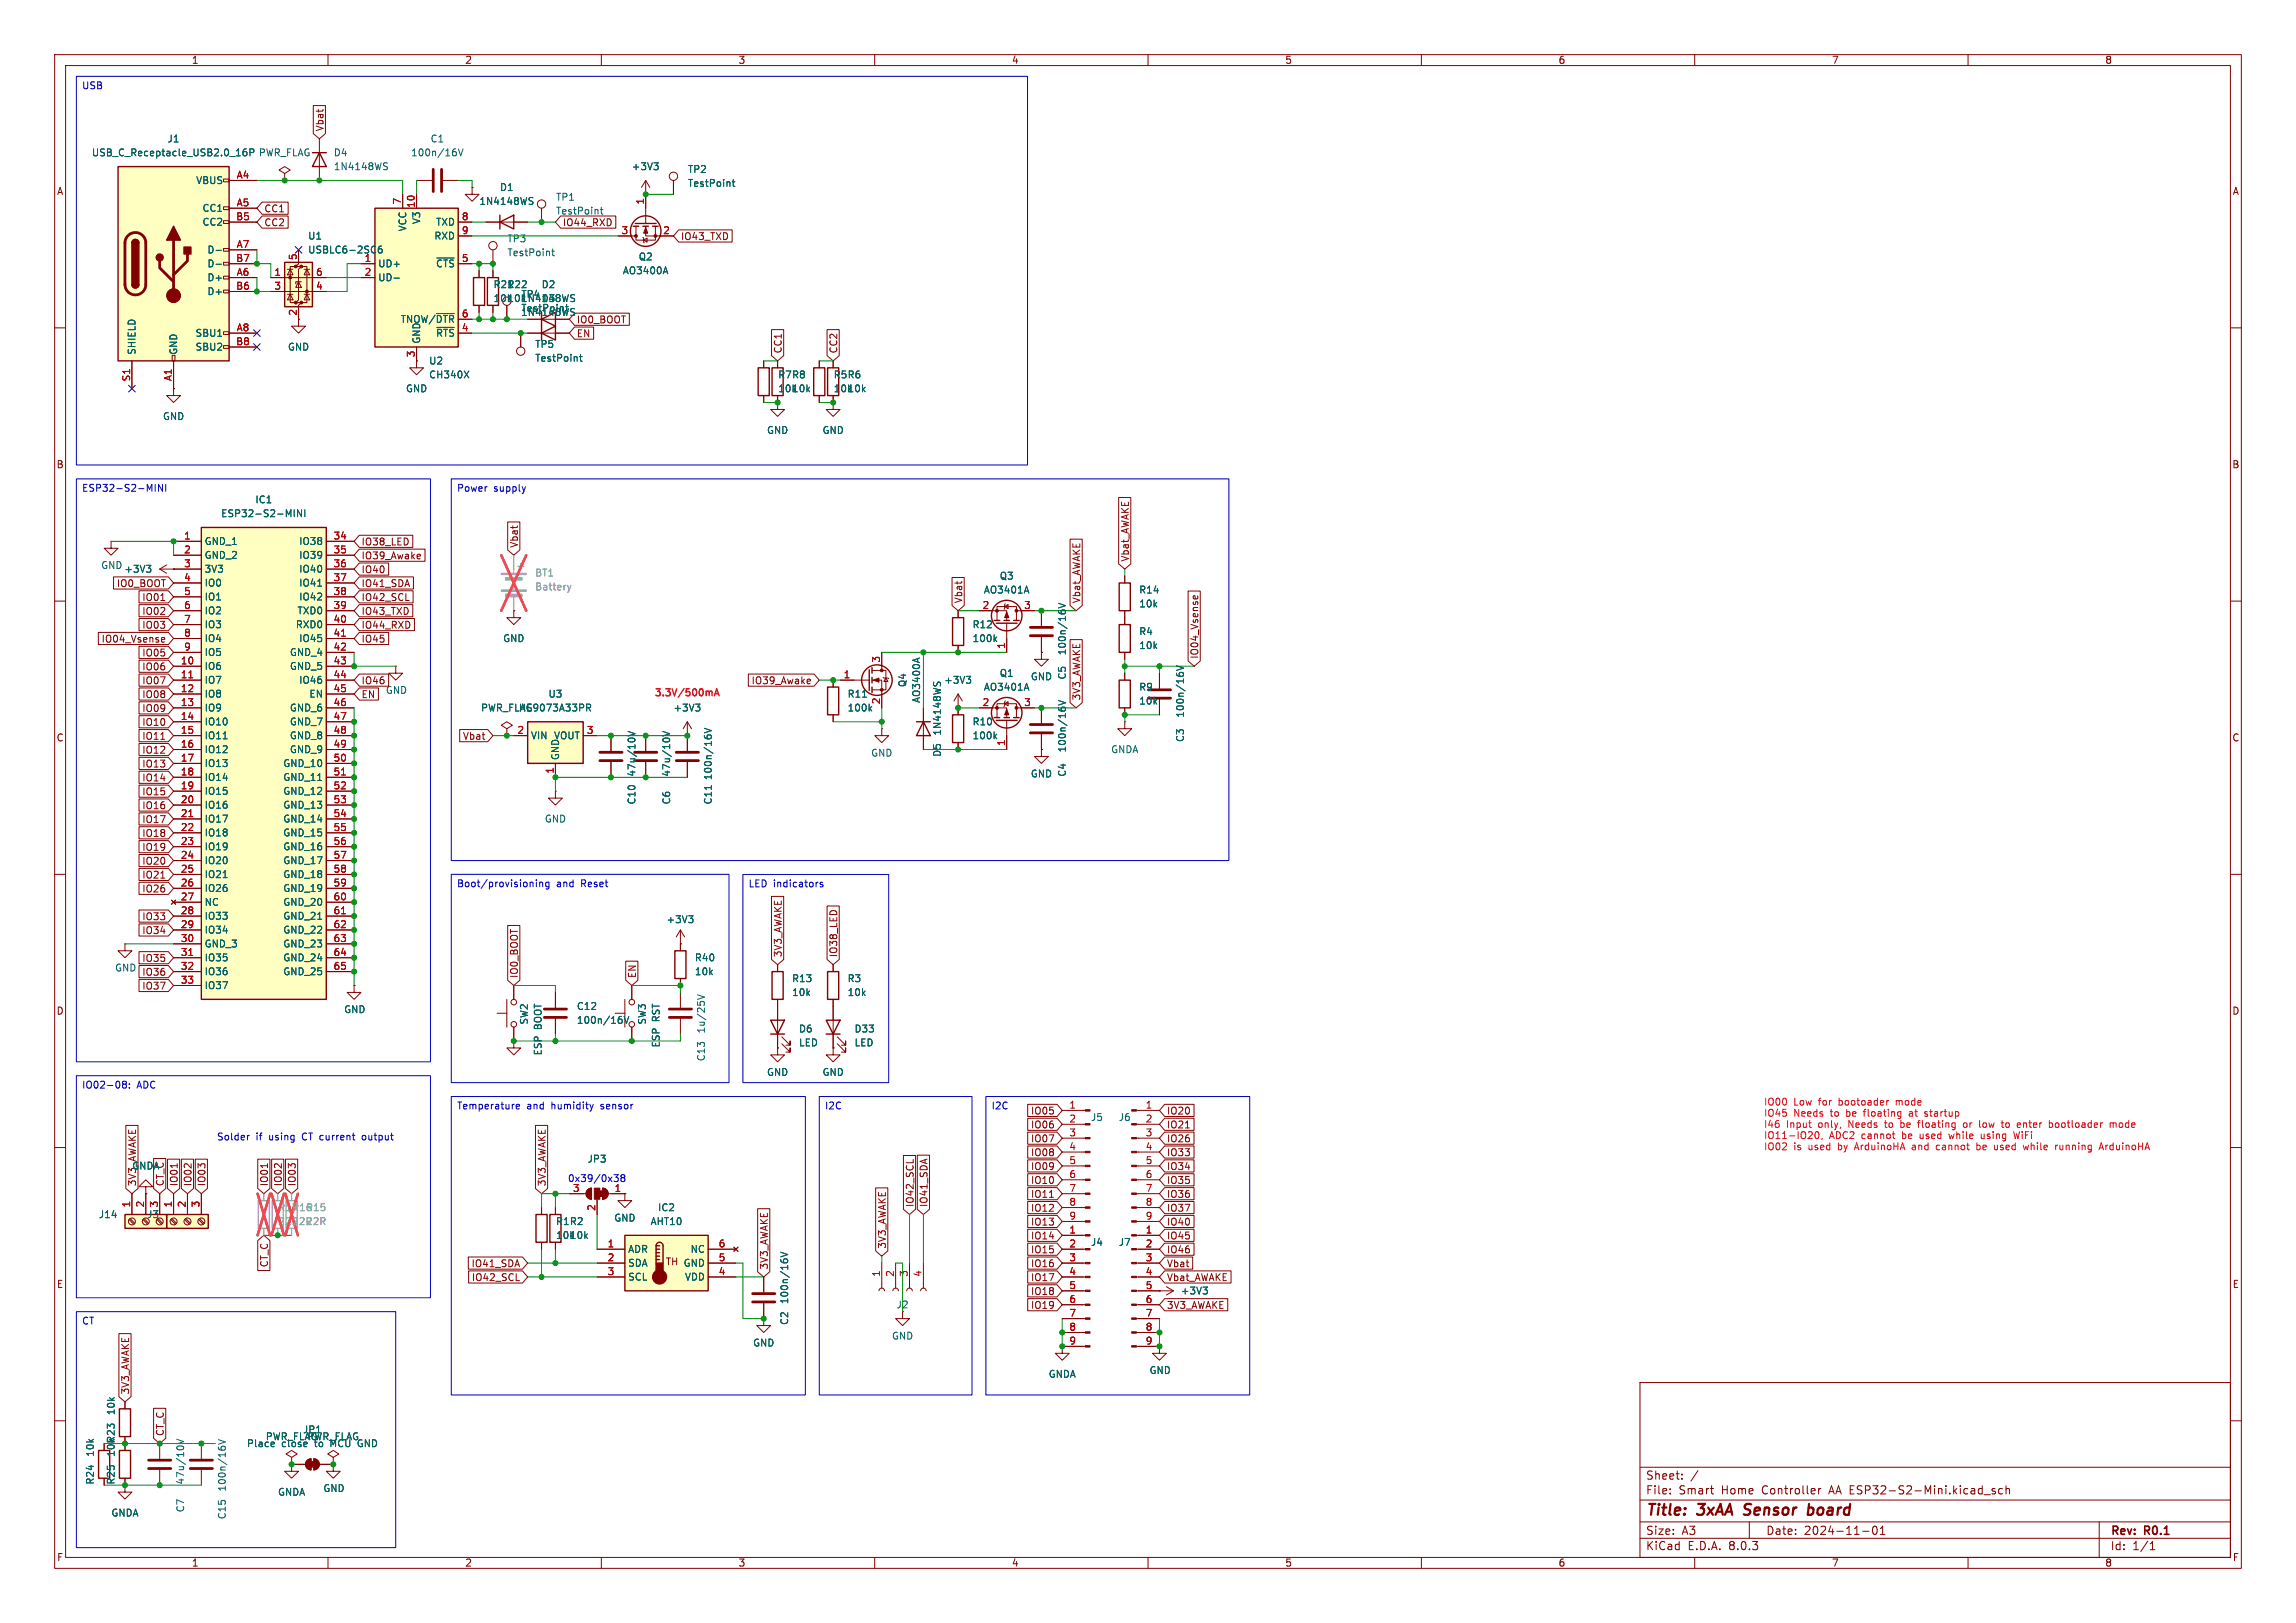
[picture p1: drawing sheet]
<svg xmlns="http://www.w3.org/2000/svg" width="420mm" height="297mm" viewBox="0 0 420 297" stroke-linecap="round" stroke-linejoin="round" font-family="sans-serif">
<defs><g id="words">
<g font-size="2.8" fill="#840000">
<text x="301" y="277.9">Title:</text>
<text x="310.6" y="277.9">3xAA</text>
<text x="319.9" y="277.9">Sensor</text>
<text x="332.3" y="277.9">board</text>
</g>
<g font-size="2.1" fill="#840000">
<text x="301" y="273.7">File:</text>
<text x="301" y="271">Sheet:</text>
<text x="307.1" y="273.7">Smart</text>
<text x="314.9" y="273.7">Home</text>
<text x="322.5" y="273.7">Controller</text>
<text x="334.9" y="273.7">AA ESP32-S2-Mini.kicad_sch</text>
<text x="301" y="281.1">Size:</text>
<text x="307.6" y="281.1">A3</text>
<text x="323" y="281.1">Date:</text>
<text x="330" y="281.1">2024-11-01</text>
<text x="386" y="281.3">Rev:</text>
<text x="392.4" y="281.3">R0.1</text>
<text x="301" y="283.9">KiCad</text>
<text x="308.7" y="283.9">E.D.A.</text>
<text x="316.3" y="283.9">8.0.3</text>
<text x="386" y="283.9">Id:</text>
<text x="390.1" y="283.9">1/1</text>
</g>
<g font-size="1.8" fill="#840000">
<text x="35" y="11.9">1</text>
<text x="85" y="11.9">2</text>
<text x="135" y="11.9">3</text>
<text x="185" y="11.9">4</text>
<text x="235" y="11.9">5</text>
<text x="285" y="11.9">6</text>
<text x="335" y="11.9">7</text>
<text x="385" y="11.9">8</text>
<text x="59.4" y="24.1" transform="rotate(-90 59.4 24.1)">Vbat</text>
<text x="10.3" y="35.9">A</text>
<text x="408.3" y="35.9">A</text>
<text x="48.3" y="39.1">CC1</text>
<text x="48.3" y="41.6">CC2</text>
<text x="101.6" y="39.5">TestPoint</text>
<text x="102.9" y="41.6">IO44_RXD</text>
<text x="124.5" y="44.1">IO43_TXD</text>
<text x="54.4" y="57.9" transform="rotate(-90 54.4 57.9)">2</text>
<text x="95.2" y="58">1N4148WS</text>
<text x="105.4" y="61.9">EN</text>
<text x="143.2" y="64.8" transform="rotate(-90 143.2 64.8)">CC1</text>
<text x="153.4" y="64.8" transform="rotate(-90 153.4 64.8)">CC2</text>
<text x="10.3" y="85.9">B</text>
<text x="408.2" y="85.9">B</text>
<text x="66" y="100">IO38_LED</text>
<text x="94.9" y="100.3" transform="rotate(-90 94.9 100.3)">Vbat</text>
<text x="21.3" y="107.6">IO0_BOOT</text>
<text x="66" y="102.6">IO39_Awake</text>
<text x="66" y="107.6">IO41_SDA</text>
<text x="66" y="105.1">IO40</text>
<text x="206.7" y="102.9" transform="rotate(-90 206.7 102.9)">Vbat_AWAKE</text>
<text x="25.9" y="112.7">IO02</text>
<text x="25.9" y="110.2">IO01</text>
<text x="66" y="112.7">IO43_TXD</text>
<text x="66" y="110.2">IO42_SCL</text>
<text x="176.2" y="110.5" transform="rotate(-90 176.2 110.5)">Vbat</text>
<text x="197.8" y="110.5" transform="rotate(-90 197.8 110.5)">Vbat_AWAKE</text>
<text x="18.5" y="117.8">IO04_Vsense</text>
<text x="25.9" y="115.3">IO03</text>
<text x="66" y="117.8">IO45</text>
<text x="66" y="115.3">IO44_RXD</text>
<text x="25.9" y="125.4">IO07</text>
<text x="25.9" y="120.3">IO05</text>
<text x="25.9" y="122.9">IO06</text>
<text x="66" y="125.4">IO46</text>
<text x="137.4" y="125.4">IO39_Awake</text>
<text x="219.4" y="120.7" transform="rotate(-90 219.4 120.7)">IO04_Vsense</text>
<text x="25.9" y="130.5">IO09</text>
<text x="25.9" y="128">IO08</text>
<text x="66" y="128">EN</text>
<text x="197.8" y="128.3" transform="rotate(-90 197.8 128.3)">3V3_AWAKE</text>
<text x="10.3" y="135.9">C</text>
<text x="25.9" y="135.6">IO11</text>
<text x="25.9" y="133">IO10</text>
<text x="84.6" y="135.6">Vbat</text>
<text x="408.2" y="135.9">C</text>
<text x="25.9" y="138.1">IO12</text>
<text x="25.9" y="140.7">IO13</text>
<text x="25.9" y="143.2">IO14</text>
<text x="25.9" y="148.3">IO16</text>
<text x="25.9" y="145.7">IO15</text>
<text x="25.9" y="155.9">IO19</text>
<text x="25.9" y="150.8">IO17</text>
<text x="25.9" y="153.4">IO18</text>
<text x="25.9" y="161">IO21</text>
<text x="25.9" y="158.4">IO20</text>
<text x="25.9" y="163.5">IO26</text>
<text x="25.9" y="171.1">IO34</text>
<text x="25.9" y="168.6">IO33</text>
<text x="25.9" y="176.2">IO35</text>
<text x="25.9" y="178.8">IO36</text>
<text x="94.9" y="179.1" transform="rotate(-90 94.9 179.1)">IO0_BOOT</text>
<text x="116.5" y="179.1" transform="rotate(-90 116.5 179.1)">EN</text>
<text x="143.2" y="175.3" transform="rotate(-90 143.2 175.3)">3V3_AWAKE</text>
<text x="153.4" y="175.3" transform="rotate(-90 153.4 175.3)">IO38_LED</text>
<text x="10.3" y="185.9">D</text>
<text x="25.9" y="181.3">IO37</text>
<text x="408.2" y="185.9">D</text>
<text x="188.5" y="204.2">IO05</text>
<text x="188.5" y="209.2">IO07</text>
<text x="188.5" y="206.7">IO06</text>
<text x="213.4" y="206.7">IO21</text>
<text x="213.4" y="204.2">IO20</text>
<text x="213.4" y="209.2">IO26</text>
<text x="188.5" y="211.8">IO08</text>
<text x="188.5" y="214.3">IO09</text>
<text x="213.4" y="211.8">IO33</text>
<text x="213.4" y="214.3">IO34</text>
<text x="25.1" y="217.2" transform="rotate(-90 25.1 217.2)">3V3_AWAKE</text>
<text x="30.2" y="217.2" transform="rotate(-90 30.2 217.2)">CT_C</text>
<text x="32.7" y="217.2" transform="rotate(-90 32.7 217.2)">IO01</text>
<text x="35.2" y="217.2" transform="rotate(-90 35.2 217.2)">IO02</text>
<text x="37.8" y="217.2" transform="rotate(-90 37.8 217.2)">IO03</text>
<text x="49.2" y="217.2" transform="rotate(-90 49.2 217.2)">IO01</text>
<text x="51.8" y="217.2" transform="rotate(-90 51.8 217.2)">IO02</text>
<text x="54.3" y="217.2" transform="rotate(-90 54.3 217.2)">IO03</text>
<text x="100" y="217.2" transform="rotate(-90 100 217.2)">3V3_AWAKE</text>
<text x="167.3" y="221" transform="rotate(-90 167.3 221)">IO42_SCL</text>
<text x="169.9" y="221" transform="rotate(-90 169.9 221)">IO41_SDA</text>
<text x="188.5" y="221.9">IO12</text>
<text x="188.5" y="219.4">IO11</text>
<text x="188.5" y="216.9">IO10</text>
<text x="213.4" y="219.4">IO36</text>
<text x="213.4" y="216.9">IO35</text>
<text x="213.4" y="221.9">IO37</text>
<text x="188.5" y="227">IO14</text>
<text x="188.5" y="224.5">IO13</text>
<text x="213.4" y="224.5">IO40</text>
<text x="213.4" y="227">IO45</text>
<text x="49.2" y="232" transform="rotate(-90 49.2 232)">CT_C</text>
<text x="86.2" y="232.1">IO41_SDA</text>
<text x="121.7" y="231.8">TH GND</text>
<text x="140.7" y="232.4" transform="rotate(-90 140.7 232.4)">3V3_AWAKE</text>
<text x="162.2" y="228.6" transform="rotate(-90 162.2 228.6)">3V3_AWAKE</text>
<text x="188.5" y="229.6">IO15</text>
<text x="188.5" y="232.1">IO16</text>
<text x="213.4" y="229.6">IO46</text>
<text x="213.4" y="232.1">Vbat</text>
<text x="10.3" y="235.9">E</text>
<text x="86.2" y="234.6">IO42_SCL</text>
<text x="163.9" y="239.6">J2</text>
<text x="188.5" y="237.2">IO18</text>
<text x="188.5" y="234.6">IO17</text>
<text x="188.5" y="239.7">IO19</text>
<text x="213.4" y="239.7">3V3_AWAKE</text>
<text x="213.4" y="234.6">Vbat_AWAKE</text>
<text x="408.3" y="235.9">E</text>
<text x="23.8" y="255.3" transform="rotate(-90 23.8 255.3)">3V3_AWAKE</text>
<text x="30.2" y="262.9" transform="rotate(-90 30.2 262.9)">CT_C</text>
<text x="10.3" y="285.9">F</text>
<text x="35" y="286.9">1</text>
<text x="85" y="286.9">2</text>
<text x="135" y="286.9">3</text>
<text x="185" y="286.9">4</text>
<text x="235" y="286.9">5</text>
<text x="285" y="286.9">6</text>
<text x="335" y="286.9">7</text>
<text x="385" y="286.9">8</text>
<text x="408.3" y="285.9">F</text>
</g>
<g font-size="1.8" fill="#0000c2">
<text x="14.9" y="16.6">USB</text>
<text x="14.9" y="90.3">ESP32-S2-MINI</text>
<text x="83.5" y="90.3">Power</text>
<text x="90.3" y="90.3">supply</text>
<text x="83.5" y="162.7">Boot/provisioning</text>
<text x="101.8" y="162.7">and</text>
<text x="106.4" y="162.7">Reset</text>
<text x="136.8" y="162.7">LED indicators</text>
<text x="14.9" y="199.5">IO02-08:</text>
<text x="25" y="199.5">ADC</text>
<text x="83.5" y="203.3">Temperature</text>
<text x="96.3" y="203.3">and</text>
<text x="101" y="203.3">humidity</text>
<text x="110.2" y="203.3">sensor</text>
<text x="150.8" y="203.3">I2C</text>
<text x="181.3" y="203.3">I2C</text>
<text x="39.6" y="208.9">Solder</text>
<text x="46.8" y="208.9">if</text>
<text x="49.3" y="208.9">using</text>
<text x="55.6" y="208.9">CT current</text>
<text x="66.9" y="208.9">output</text>
<text x="103.8" y="216.5">0x39/0x38</text>
<text x="14.9" y="242.7">CT</text>
</g>
<g font-size="1.8" fill="#006464">
<text x="16.7" y="28.8">USB_C_Receptacle_USB2.0_16P</text>
<text x="30.6" y="26.3">J1</text>
<text x="47.3" y="28.8">PWR_FLAG</text>
<text x="61" y="28.8">D4</text>
<text x="75.1" y="28.8">100n/16V</text>
<text x="78.7" y="26.3">C1</text>
<text x="35.8" y="33.9">VBUS</text>
<text x="61" y="31.3">1N4148WS</text>
<text x="91.4" y="35.2">D1</text>
<text x="115.5" y="31.3">+3V3</text>
<text x="125.7" y="31.9">TP2</text>
<text x="125.7" y="34.4">TestPoint</text>
<text x="36.9" y="39">CC1</text>
<text x="36.9" y="41.5">CC2</text>
<text x="77.1" y="41.1" transform="rotate(-90 77.1 41.1)">V3</text>
<text x="79.7" y="41.5">TXD</text>
<text x="87.6" y="37.7">1N4148WS</text>
<text x="101.6" y="36.9">TP1</text>
<text x="37.8" y="46.6">D-</text>
<text x="56.3" y="44">U1</text>
<text x="56.3" y="46.6">USBLC6-2SC6</text>
<text x="74.5" y="42.4" transform="rotate(-90 74.5 42.4)">VCC</text>
<text x="79.4" y="44">RXD</text>
<text x="92.7" y="44.6">TP3</text>
<text x="92.7" y="47.1">TestPoint</text>
<text x="116.7" y="47.9">Q2</text>
<text x="37.8" y="51.7">D+</text>
<text x="37.8" y="49.1">D-</text>
<text x="69.1" y="49.1">UD+</text>
<text x="69.1" y="51.7">UD-</text>
<text x="79.7" y="49.1">~{CTS}</text>
<text x="90.2" y="52.9">R21R22</text>
<text x="99" y="52.9">D2</text>
<text x="113.8" y="50.4">AO3400A</text>
<text x="37.8" y="54.2">D+</text>
<text x="73.2" y="59.3">TNOW/~{DTR}</text>
<text x="90.2" y="55.5">10k10k1N4148WS</text>
<text x="95.3" y="54.7">TP4</text>
<text x="95.3" y="57.3">TestPoint</text>
<text x="99" y="55.5">D3</text>
<text x="105.4" y="59.4">IO0_BOOT</text>
<text x="25" y="65" transform="rotate(-90 25 65)">SHIELD</text>
<text x="32.6" y="65" transform="rotate(-90 32.6 65)">GND</text>
<text x="35.7" y="61.8">SBU1</text>
<text x="35.7" y="64.4">SBU2</text>
<text x="52.6" y="64.4">GND</text>
<text x="77.1" y="63" transform="rotate(-90 77.1 63)">GND</text>
<text x="79.7" y="61.8">~{RTS}</text>
<text x="97.8" y="63.9">TP5</text>
<text x="74.2" y="72">GND</text>
<text x="78.4" y="66.9">U2</text>
<text x="78.4" y="69.4">CH340X</text>
<text x="97.8" y="66.4">TestPoint</text>
<text x="142.2" y="69.4">R7R8</text>
<text x="142.2" y="72">10k10k</text>
<text x="152.4" y="69.4">R5R6</text>
<text x="152.4" y="72">10k10k</text>
<text x="29.7" y="77.1">GND</text>
<text x="140.2" y="79.6">GND</text>
<text x="150.4" y="79.6">GND</text>
<text x="40.4" y="94.8">ESP32-S2-MINI</text>
<text x="46.6" y="92.3">IC1</text>
<text x="37.3" y="99.9">GND_1</text>
<text x="54.6" y="99.9">IO38</text>
<text x="18.4" y="104.3">GND</text>
<text x="22.6" y="105">+3V3</text>
<text x="37.3" y="102.5">GND_2</text>
<text x="37.3" y="105">3V3</text>
<text x="37.3" y="107.5">IO0</text>
<text x="54.6" y="102.5">IO39</text>
<text x="54.6" y="105">IO40</text>
<text x="54.6" y="107.5">IO41</text>
<text x="182.8" y="106.3">Q3</text>
<text x="37.3" y="110.1">IO1</text>
<text x="37.3" y="112.6">IO2</text>
<text x="54.3" y="112.6">TXD0</text>
<text x="54.6" y="110.1">IO42</text>
<text x="179.9" y="108.8">AO3401A</text>
<text x="208.3" y="111.4">10k</text>
<text x="208.3" y="108.8">R14</text>
<text x="37.3" y="115.2">IO3</text>
<text x="37.3" y="117.7">IO4</text>
<text x="54" y="115.2">RXD0</text>
<text x="54.6" y="117.7">IO45</text>
<text x="91.9" y="117.7">GND</text>
<text x="177.8" y="115.2">R12</text>
<text x="177.8" y="117.7">100k</text>
<text x="208.3" y="116.4">R4</text>
<text x="208.3" y="119">10k</text>
<text x="37.3" y="122.8">IO6</text>
<text x="37.3" y="125.3">IO7</text>
<text x="37.3" y="120.2">IO5</text>
<text x="52.9" y="120.2">GND_4</text>
<text x="52.9" y="122.8">GND_5</text>
<text x="54.6" y="125.3">IO46</text>
<text x="166" y="125.8" transform="rotate(-90 166 125.8)">Q4</text>
<text x="172.6" y="125.3">+3V3</text>
<text x="182.8" y="124.1">Q1</text>
<text x="188.5" y="124.7">GND</text>
<text x="195.2" y="124.5" transform="rotate(-90 195.2 124.5)">C5</text>
<text x="195.2" y="120" transform="rotate(-90 195.2 120)">100n/16V</text>
<text x="37.3" y="127.9">IO8</text>
<text x="37.3" y="130.4">IO9</text>
<text x="52.9" y="130.4">GND_6</text>
<text x="56.5" y="127.9">EN</text>
<text x="70.5" y="127.2">GND</text>
<text x="87.9" y="130.4">PWR_FLAG</text>
<text x="94.8" y="130.4">HE9073A33PR</text>
<text x="100.2" y="127.9">U3</text>
<text x="123.1" y="130.4">+3V3</text>
<text x="154.9" y="127.9">R11</text>
<text x="154.9" y="130.4">100k</text>
<text x="168.5" y="128.7" transform="rotate(-90 168.5 128.7)">AO3400A</text>
<text x="179.9" y="126.6">AO3401A</text>
<text x="208.3" y="126.6">R9</text>
<text x="208.3" y="129.1">10k</text>
<text x="216.8" y="131.4" transform="rotate(-90 216.8 131.4)">100n/16V</text>
<text x="37.3" y="132.9">IO10</text>
<text x="37.3" y="135.5">IO11</text>
<text x="52.9" y="132.9">GND_7</text>
<text x="52.9" y="135.5">GND_8</text>
<text x="97" y="135.5">VIN</text>
<text x="101.3" y="135.5">VOUT</text>
<text x="172.3" y="134.7" transform="rotate(-90 172.3 134.7)">1N4148WS</text>
<text x="177.8" y="132.9">R10</text>
<text x="177.8" y="135.5">100k</text>
<text x="195.2" y="137.8" transform="rotate(-90 195.2 137.8)">100n/16V</text>
<text x="216.8" y="135.9" transform="rotate(-90 216.8 135.9)">C3</text>
<text x="37.3" y="138">IO12</text>
<text x="37.3" y="140.6">IO13</text>
<text x="37.3" y="143.1">IO14</text>
<text x="51.7" y="140.6">GND_10</text>
<text x="51.7" y="143.1">GND_11</text>
<text x="52.9" y="138">GND_9</text>
<text x="102.5" y="139.2" transform="rotate(-90 102.5 139.2)">GND</text>
<text x="116.4" y="142.2" transform="rotate(-90 116.4 142.2)">47u/10V</text>
<text x="122.8" y="142.2" transform="rotate(-90 122.8 142.2)">47u/10V</text>
<text x="130.4" y="142.9" transform="rotate(-90 130.4 142.9)">100n/16V</text>
<text x="159.3" y="138.7">GND</text>
<text x="172.3" y="138.6" transform="rotate(-90 172.3 138.6)">D5</text>
<text x="188.5" y="142.5">GND</text>
<text x="195.2" y="142.2" transform="rotate(-90 195.2 142.2)">C4</text>
<text x="203.2" y="138">GNDA</text>
<text x="37.3" y="145.6">IO15</text>
<text x="37.3" y="148.2">IO16</text>
<text x="51.7" y="145.6">GND_12</text>
<text x="51.7" y="148.2">GND_13</text>
<text x="116.4" y="147.3" transform="rotate(-90 116.4 147.3)">C10</text>
<text x="122.8" y="147.3" transform="rotate(-90 122.8 147.3)">C6</text>
<text x="130.4" y="147.3" transform="rotate(-90 130.4 147.3)">C11</text>
<text x="37.3" y="150.7">IO17</text>
<text x="37.3" y="153.3">IO18</text>
<text x="37.3" y="155.8">IO19</text>
<text x="51.7" y="150.7">GND_14</text>
<text x="51.7" y="153.3">GND_15</text>
<text x="51.7" y="155.8">GND_16</text>
<text x="99.6" y="150.7">GND</text>
<text x="37.3" y="158.3">IO20</text>
<text x="37.3" y="160.9">IO21</text>
<text x="51.7" y="158.3">GND_17</text>
<text x="51.7" y="160.9">GND_18</text>
<text x="37.3" y="163.4">IO26</text>
<text x="37.3" y="166">NC</text>
<text x="51.7" y="163.4">GND_19</text>
<text x="51.7" y="166">GND_20</text>
<text x="37.3" y="168.5">IO33</text>
<text x="37.3" y="171">IO34</text>
<text x="37.3" y="173.6">GND_3</text>
<text x="51.7" y="168.5">GND_21</text>
<text x="51.7" y="171">GND_22</text>
<text x="51.7" y="173.6">GND_23</text>
<text x="121.8" y="169.1">+3V3</text>
<text x="21" y="178">GND</text>
<text x="37.3" y="176.1">IO35</text>
<text x="37.3" y="178.7">IO36</text>
<text x="51.7" y="176.1">GND_24</text>
<text x="51.7" y="178.7">GND_25</text>
<text x="127" y="178.7">10k</text>
<text x="127" y="176.1">R40</text>
<text x="144.8" y="179.9">R13</text>
<text x="154.9" y="179.9">R3</text>
<text x="37.3" y="181.2">IO37</text>
<text x="62.9" y="185.6">GND</text>
<text x="105.4" y="185">C12</text>
<text x="144.8" y="182.5">10k</text>
<text x="154.9" y="182.5">10k</text>
<text x="96.7" y="187.6" transform="rotate(-90 96.7 187.6)">SW2</text>
<text x="99.3" y="188.4" transform="rotate(-90 99.3 188.4)">BOOT</text>
<text x="105.4" y="187.6">100n/16V</text>
<text x="118.3" y="187.6" transform="rotate(-90 118.3 187.6)">SW3</text>
<text x="120.9" y="191.8" transform="rotate(-90 120.9 191.8)">ESP</text>
<text x="120.9" y="187" transform="rotate(-90 120.9 187)">RST</text>
<text x="129.1" y="189.2" transform="rotate(-90 129.1 189.2)">1u/25V</text>
<text x="146.1" y="189.1">D6</text>
<text x="146.1" y="191.7">LED</text>
<text x="156.2" y="191.7">LED</text>
<text x="156.2" y="189.1">D33</text>
<text x="99.3" y="193.2" transform="rotate(-90 99.3 193.2)">ESP</text>
<text x="129.1" y="194.3" transform="rotate(-90 129.1 194.3)">C13</text>
<text x="140.2" y="197.1">GND</text>
<text x="150.4" y="197.1">GND</text>
<text x="199.5" y="205.3">J5</text>
<text x="204.5" y="205.3">J6</text>
<text x="24.1" y="214.2">GNDA</text>
<text x="107.4" y="213">JP3</text>
<text x="29" y="221.1" transform="rotate(-90 29 221.1)">3</text>
<text x="120.3" y="221.8">IC2</text>
<text x="18" y="223.1">J14</text>
<text x="26.8" y="223.1">J3</text>
<text x="101.6" y="224.4">R1R2</text>
<text x="101.6" y="226.9">10k10k</text>
<text x="112.3" y="223.7">GND</text>
<text x="118.9" y="224.4">AHT10</text>
<text x="114.8" y="229.5">ADR</text>
<text x="114.8" y="232">SDA</text>
<text x="125" y="232">GND</text>
<text x="126.2" y="229.5">NC</text>
<text x="199.5" y="228.2">J4</text>
<text x="204.5" y="228.2">J7</text>
<text x="114.8" y="234.5">SCL</text>
<text x="125.2" y="234.5">VDD</text>
<text x="144.4" y="238.8" transform="rotate(-90 144.4 238.8)">100n/16V</text>
<text x="215.9" y="237.1">+3V3</text>
<text x="144.4" y="242.6" transform="rotate(-90 144.4 242.6)">C2</text>
<text x="163.1" y="245.3">GND</text>
<text x="137.7" y="246.6">GND</text>
<text x="210.2" y="251.6">GND</text>
<text x="191.7" y="252.3">GNDA</text>
<text x="21.2" y="259.1" transform="rotate(-90 21.2 259.1)">10k</text>
<text x="48.5" y="263.8">PWR_FLAG</text>
<text x="55.3" y="262.5">JP1</text>
<text x="56.1" y="263.8">PWR_FLAG</text>
<text x="17.4" y="266.7" transform="rotate(-90 17.4 266.7)">10k</text>
<text x="21.2" y="266.7" transform="rotate(-90 21.2 266.7)">10k</text>
<text x="21.2" y="264.2" transform="rotate(-90 21.2 264.2)">R23</text>
<text x="45.1" y="265">Place</text>
<text x="51.5" y="265">close</text>
<text x="57.7" y="265">to</text>
<text x="60.7" y="265">MCU GND</text>
<text x="17.4" y="271.8" transform="rotate(-90 17.4 271.8)">R24</text>
<text x="21.2" y="271.8" transform="rotate(-90 21.2 271.8)">R25</text>
<text x="33.9" y="271.8" transform="rotate(-90 33.9 271.8)">47u/10V</text>
<text x="41.5" y="273" transform="rotate(-90 41.5 273)">100n/16V</text>
<text x="50.8" y="273.9">GNDA</text>
<text x="59.1" y="273.2">GND</text>
<text x="20.3" y="277.7">GNDA</text>
<text x="33.9" y="276.9" transform="rotate(-90 33.9 276.9)">C7</text>
<text x="41.5" y="278.1" transform="rotate(-90 41.5 278.1)">C15</text>
</g>
<g font-size="1.8" fill="#a90000">
<text x="43.2" y="32.8">A4</text>
<text x="43.1" y="40.4">B5</text>
<text x="43.2" y="37.8">A5</text>
<text x="73.4" y="37.5" transform="rotate(-90 73.4 37.5)">7</text>
<text x="75.9" y="38.1" transform="rotate(-90 75.9 38.1)">10</text>
<text x="84.4" y="40.4">8</text>
<text x="117.9" y="37.5" transform="rotate(-90 117.9 37.5)">1</text>
<text x="43.2" y="45.5">A7</text>
<text x="54.4" y="47.7" transform="rotate(-90 54.4 47.7)">5</text>
<text x="84.4" y="42.9">9</text>
<text x="113.6" y="42.9">3</text>
<text x="121.2" y="42.9">2</text>
<text x="43.1" y="53.1">B6</text>
<text x="43.1" y="48">B7</text>
<text x="43.2" y="50.5">A6</text>
<text x="50.1" y="50.5">1</text>
<text x="50.1" y="53.1">3</text>
<text x="57.7" y="53.1">4</text>
<text x="57.7" y="50.5">6</text>
<text x="66.6" y="48">1</text>
<text x="66.6" y="50.5">2</text>
<text x="84.4" y="48">5</text>
<text x="84.4" y="58.2">6</text>
<text x="43.1" y="63.2">B8</text>
<text x="43.2" y="60.7">A8</text>
<text x="75.9" y="65.5" transform="rotate(-90 75.9 65.5)">3</text>
<text x="84.4" y="60.7">4</text>
<text x="23.9" y="69.9" transform="rotate(-90 23.9 69.9)">S1</text>
<text x="31.5" y="69.8" transform="rotate(-90 31.5 69.8)">A1</text>
<text x="33.6" y="98.8">1</text>
<text x="33.6" y="101.3">2</text>
<text x="60.9" y="98.8">34</text>
<text x="60.9" y="101.3">35</text>
<text x="33.6" y="103.9">3</text>
<text x="33.6" y="106.4">4</text>
<text x="60.9" y="103.9">36</text>
<text x="60.9" y="106.4">37</text>
<text x="33.6" y="109">5</text>
<text x="33.6" y="111.5">6</text>
<text x="60.9" y="109">38</text>
<text x="60.9" y="111.5">39</text>
<text x="179.6" y="111.5">2</text>
<text x="187.3" y="111.5">3</text>
<text x="33.6" y="114">7</text>
<text x="33.6" y="116.6">8</text>
<text x="33.6" y="119.1">9</text>
<text x="60.9" y="114">40</text>
<text x="60.9" y="116.6">41</text>
<text x="60.9" y="119.1">42</text>
<text x="183.9" y="118.8" transform="rotate(-90 183.9 118.8)">1</text>
<text x="33" y="121.7">10</text>
<text x="33" y="124.2">11</text>
<text x="60.9" y="121.7">43</text>
<text x="60.9" y="124.2">44</text>
<text x="154.2" y="124.2">1</text>
<text x="161" y="121.4" transform="rotate(-90 161 121.4)">3</text>
<text x="33" y="126.7">12</text>
<text x="33" y="129.3">13</text>
<text x="33" y="131.8">14</text>
<text x="60.9" y="126.7">45</text>
<text x="60.9" y="129.3">46</text>
<text x="60.9" y="131.8">47</text>
<text x="161" y="129" transform="rotate(-90 161 129)">2</text>
<text x="179.6" y="129.3">2</text>
<text x="187.3" y="129.3">3</text>
<text x="33" y="134.4">15</text>
<text x="33" y="136.9">16</text>
<text x="60.9" y="134.4">48</text>
<text x="60.9" y="136.9">49</text>
<text x="94.5" y="134.4">2</text>
<text x="107.2" y="134.4">3</text>
<text x="183.9" y="136.6" transform="rotate(-90 183.9 136.6)">1</text>
<text x="33" y="139.4">17</text>
<text x="33" y="142">18</text>
<text x="60.9" y="139.4">50</text>
<text x="60.9" y="142">51</text>
<text x="101.3" y="141.7" transform="rotate(-90 101.3 141.7)">1</text>
<text x="33" y="144.5">19</text>
<text x="33" y="147.1">20</text>
<text x="33" y="149.6">21</text>
<text x="60.9" y="144.5">52</text>
<text x="60.9" y="147.1">53</text>
<text x="60.9" y="149.6">54</text>
<text x="33" y="152.1">22</text>
<text x="33" y="154.7">23</text>
<text x="60.9" y="152.1">55</text>
<text x="60.9" y="154.7">56</text>
<text x="33" y="157.2">24</text>
<text x="33" y="159.8">25</text>
<text x="60.9" y="157.2">57</text>
<text x="60.9" y="159.8">58</text>
<text x="33" y="162.3">26</text>
<text x="33" y="164.8">27</text>
<text x="33" y="167.4">28</text>
<text x="60.9" y="162.3">59</text>
<text x="60.9" y="164.8">60</text>
<text x="60.9" y="167.4">61</text>
<text x="33" y="169.9">29</text>
<text x="33" y="172.5">30</text>
<text x="60.9" y="169.9">62</text>
<text x="60.9" y="172.5">63</text>
<text x="33" y="175">31</text>
<text x="33" y="177.5">32</text>
<text x="60.9" y="175">64</text>
<text x="60.9" y="177.5">65</text>
<text x="33" y="180.1">33</text>
<text x="195.5" y="202.9">1</text>
<text x="209.5" y="202.9">1</text>
<text x="195.5" y="205.5">2</text>
<text x="195.5" y="208">3</text>
<text x="209.5" y="205.5">2</text>
<text x="209.5" y="208">3</text>
<text x="195.5" y="210.6">4</text>
<text x="195.5" y="213.1">5</text>
<text x="195.5" y="215.6">6</text>
<text x="209.5" y="210.6">4</text>
<text x="209.5" y="213.1">5</text>
<text x="209.5" y="215.6">6</text>
<text x="23.9" y="221.1" transform="rotate(-90 23.9 221.1)">1</text>
<text x="26.4" y="221.1" transform="rotate(-90 26.4 221.1)">2</text>
<text x="31.5" y="221.1" transform="rotate(-90 31.5 221.1)">1</text>
<text x="34" y="221.1" transform="rotate(-90 34 221.1)">2</text>
<text x="36.6" y="221.1" transform="rotate(-90 36.6 221.1)">3</text>
<text x="104.7" y="218.2">3</text>
<text x="109" y="221.7" transform="rotate(-90 109 221.7)">2</text>
<text x="112.3" y="218.2">1</text>
<text x="195.5" y="218.2">7</text>
<text x="195.5" y="220.7">8</text>
<text x="209.5" y="218.2">7</text>
<text x="209.5" y="220.7">8</text>
<text x="195.5" y="225.8">1</text>
<text x="195.5" y="223.3">9</text>
<text x="209.5" y="225.8">1</text>
<text x="209.5" y="223.3">9</text>
<text x="111.1" y="228.3">1</text>
<text x="111.1" y="230.9">2</text>
<text x="111.1" y="233.4">3</text>
<text x="131.4" y="233.4">4</text>
<text x="131.4" y="230.9">5</text>
<text x="131.4" y="228.3">6</text>
<text x="161" y="233.8" transform="rotate(-90 161 233.8)">1</text>
<text x="163.6" y="233.8" transform="rotate(-90 163.6 233.8)">2</text>
<text x="166.1" y="233.8" transform="rotate(-90 166.1 233.8)">3</text>
<text x="168.7" y="233.8" transform="rotate(-90 168.7 233.8)">4</text>
<text x="195.5" y="228.3">2</text>
<text x="195.5" y="230.9">3</text>
<text x="195.5" y="233.4">4</text>
<text x="209.5" y="228.3">2</text>
<text x="209.5" y="230.9">3</text>
<text x="209.5" y="233.4">4</text>
<text x="195.5" y="236">5</text>
<text x="195.5" y="238.5">6</text>
<text x="209.5" y="236">5</text>
<text x="209.5" y="238.5">6</text>
<text x="195.5" y="241">7</text>
<text x="195.5" y="243.6">8</text>
<text x="209.5" y="241">7</text>
<text x="209.5" y="243.6">8</text>
<text x="195.5" y="246.1">9</text>
<text x="209.5" y="246.1">9</text>
</g>
<g font-size="1.8" fill="#989898">
<text x="97.8" y="105.7">BT1</text>
<text x="97.8" y="108.2">Battery</text>
<text x="50.8" y="221.8">R17R16R15</text>
<text x="50.8" y="224.4">22R22R22R</text>
</g>
<text font-size="1.8" fill="#f01" x="119.5" y="127.8">3.3V/500mA</text>
<g font-size="1.8" fill="#ff001b">
<text x="322.6" y="202.4">IO00</text>
<text x="328.1" y="202.4">Low</text>
<text x="332.8" y="202.4">for</text>
<text x="336.6" y="202.4">bootoader</text>
<text x="347.3" y="202.4">mode</text>
<text x="322.6" y="204.4">IO45</text>
<text x="322.6" y="206.5">I46</text>
<text x="322.6" y="208.5">IO11-IO20,</text>
<text x="326.8" y="206.5">Input</text>
<text x="328.1" y="204.4">Needs</text>
<text x="332.7" y="206.5">only,</text>
<text x="334.6" y="208.5">ADC2</text>
<text x="335" y="204.4">to</text>
<text x="338" y="204.4">be</text>
<text x="338.4" y="206.5">Needs</text>
<text x="340.6" y="208.5">cannot</text>
<text x="341.4" y="204.4">floating</text>
<text x="345.3" y="206.5">to</text>
<text x="348.2" y="208.5">be</text>
<text x="348.3" y="206.5">be</text>
<text x="349.9" y="204.4">at</text>
<text x="351.6" y="208.5">used</text>
<text x="351.7" y="206.5">floating</text>
<text x="352.9" y="204.4">startup</text>
<text x="357.2" y="208.5">while</text>
<text x="360.2" y="206.5">or</text>
<text x="363.2" y="208.5">using</text>
<text x="363.3" y="206.5">low</text>
<text x="367.6" y="206.5">to</text>
<text x="369.5" y="208.5">WiFi</text>
<text x="370.7" y="206.5">enter</text>
<text x="376.7" y="206.5">bootloader</text>
<text x="388" y="206.5">mode</text>
<text x="322.6" y="210.6">IO02</text>
<text x="328.1" y="210.6">is</text>
<text x="330.9" y="210.6">used</text>
<text x="336.5" y="210.6">by</text>
<text x="339.8" y="210.6">ArduinoHA</text>
<text x="350.4" y="210.6">and</text>
<text x="355.1" y="210.6">cannot</text>
<text x="362.6" y="210.6">be</text>
<text x="366.1" y="210.6">used</text>
<text x="371.6" y="210.6">while</text>
<text x="377.6" y="210.6">running</text>
<text x="386" y="210.6">ArduinoHA</text>
</g>
</g></defs>
<g fill="none" stroke="#840000" stroke-width=".18">
<path d="M10 10h400v277h-400zM12 12h396v273h-396zM60 10v2M110 10v2M160 10v2M210 10v2M260 10v2M310 10v2M360 10v2M10 60h2M408 60h2M10 110h2"/>
<path d="M179.1 111.8h5v1.7M182.4 113.5v-2.5h3.5v2.5M183.8 111l.6-.4v.8zM183.9 110.5l-.1 .1v.8l-.2 .1M184.1 114v5.4M185.9 111.8h3.3M408 110h2M10 160h2M408 160h2M10 210h2M408 210h2M10 260h2"/>
<path d="M300 253h108v32h-108zM408 260h2M36.8 264.2v2.8M36.8 269v2.8M300 278.5h108M300 274.5h108M300 268.5h108M305.5 273.2v.2M305.5 272.5v.1M307.7 270.5v.2M307.7 269.8v.1M310.6 269.1l-1.3 1.9"/>
<path d="M312.9 272.4h.5M313.3 273.4h.1M320 278.5v3M332.7 272.4v1M333.1 272.4l-.3 .1-.1 .2M342.7 279.4l.2-.1a.8 .8 0 0 1 .5 .7 .8 .8 0 0 1-.5 .8 1 1 0 0 1-.2-1.4zM343.9 279.7l.5-.4v1.5M362.9 273.5h1.2M364.9 272.5l-.3-.1-.2 .2v.2l.5 .2v.3h-.5M366.3 272.5l-.4-.1-.3 .3v.4l.1 .2h.6M366.9 272.5l.3-.1 .3 .1 .1 .9M366.9 271.9v1.5"/>
<path d="M384 278.5v6.5M60 285v2M110 285v2M160 285v2M210 285v2M260 285v2M300 281.5h108M310 285v2M340.7 280.2h1.2M343.9 280.8h.9M360 285v2M393.3 283.6h.9"/>
<path d="M393.3 282.5l.4-.4v1.5"/>
</g>
<path d="M319 277.1l.2 .1M319.3 275.4l-.1 .2v.4M330.8 276l.2-.1 .6 .1M330.9 275.2l-.2 2M331.5 277a.66 .66 0 0 1-.8 .1" fill="none" stroke="#840000" stroke-width=".4"/>
<g fill="none" stroke="#840000" stroke-width=".25">
<path d="M181.9 113.5h1M182.2 114h3.9M183.6 113.5h1.1M185.4 113.5h1"/>
<circle cx="184.1" cy="112.6" r="2.79"/>
</g>
<g fill="#840000" stroke="#840000" stroke-width=".18">
<path d="M184.1 112l.4 1h-.7z"/>
<circle cx="182.4" cy="111.8" r=".25"/>
<circle cx="185.9" cy="111.8" r=".25"/>
</g>
<path d="M187.8 107.3l.4 1.2M39.9 264.8v.2M39.9 263.4l1.3 .5-1.3 .4M40.4 264.9l.3-.2h.3l.2 .2" fill="none" stroke="#006464" stroke-width=".18"/>
<path d="M34.8 267.2h4.1M34.8 268.7h4.1" fill="none" stroke="#840000" stroke-width=".51"/>
<path d="M96.5 132.1h10.2v7.6h-10.2z" fill="#ffffc2"/>
<path d="M96.5 132.1h10.2v7.6h-10.2zM21.8 257.8h2.1v5.1h-2.1zM18 265.4h2.1v5.1h-2.1zM21.8 265.4h2.1v5.1h-2.1z" fill="none" stroke="#840000" stroke-width=".25"/>
<g fill="none" stroke="#840000" stroke-width=".18">
<path d="M94 134.6h2.5M101.6 139.7v2.5M106.7 134.6h2.5M111.8 134.6v2.8M111.8 139.4v2.8M125.7 134.6h.1M125.7 132.1l-.7 1.3M125.7 132.1v2.5M125.7 132.1l.8 1.3M161.3 133.4v1.2h1.3l-1.3 1.3-1.3-1.3h1.3M161.3 133.4h.1M104.1 218.4h3.1"/>
<path d="M107.5 217.7l.7-.3v2.1a1.02 1.02 0 0 1-.9-.7 1.02 1.02 0 0 1 .2-1.1zM109.2 219.5v2.7M110.2 217.4a1.02 1.02 0 0 1 1 1 1.02 1.02 0 0 1-1 1.1zM111.3 218.4h3M160.8 236.2l.1-.3 .4-.2 .3 .2 .2 .3M161.3 231.1v4.6M163.3 236.2l.2-.3 .3-.2 .4 .2 .1 .3M163.8 231.1v4.6M165.9 236.2l.1-.3 .4-.2 .3 .2 .2 .3M166.4 231.1v4.6M168.4 236.2l.1-.3 .4-.2 .4 .2 .1 .3M168.9 231.1v4.6"/>
<path d="M22.9 256.5v1.3M165.1 240v1.3h1.3l-1.3 1.3-1.3-1.3h1.3M19 264.2v1.2M19 270.5v1.3M22.9 271.8v1.2h1.2l-1.2 1.3-1.3-1.3h1.3M22.9 271.8h.1M22.9 262.9v2.5M22.9 270.5v1.3M53.3 268v1.2h1.3l-1.3 1.3-1.2-1.3h1.2M53.3 268h.1M53.3 266.7l1.1-.6-1.1-.7-1 .7 1 .6v1.3M53.3 268h2.6"/>
<path d="M56.2 267.3l.7-.3v2a1.02 1.02 0 0 1-.9-.6 1.02 1.02 0 0 1 .2-1.1zM57.4 267a1.02 1.02 0 0 1 1 1 1.02 1.02 0 0 1-1 1zM58.4 268h2.6M61 266.7l1-.6-1-.7-1.1 .7 1.1 .6v1.3M61 268h.1M61 268v1.2h1.2l-1.2 1.3-1.3-1.3h1.3"/>
</g>
<path d="M107.3 128.8h.5l.2 .3-.1 .4h-.6M107.6 129.5l.4 .6M114.9 133.8l1.2 .5-1.2 .4M115.1 135.1h.8M127.2 128.8h.8l-.4 .5M127.8 129.3l.2 .3v.3l-.2 .2M50.1 264.7h-.1" fill="none" stroke="#006464" stroke-width=".18"/>
<path d="M109.7 139.2h4.1M109.7 137.7h4.1" fill="none" stroke="#840000" stroke-width=".51"/>
<g fill="#840000" stroke="#840000" stroke-width=".18">
<path d="M56.6 267.5h1.1v1h-1.1z"/>
<path d="M56.2 267.3l.7-.3v2a1.02 1.02 0 0 1-.9-.6 1.02 1.02 0 0 1 .2-1.1z"/>
<path d="M57.4 267a1.02 1.02 0 0 1 1 1 1.02 1.02 0 0 1-1 1z"/>
<path d="M109.7 217.9h.5v1h-.5z"/>
<path d="M110.2 217.4a1.02 1.02 0 0 1 1 1 1.02 1.02 0 0 1-1 1.1z"/>
<path d="M108.7 217.4h1v2.1h-1z"/>
<path d="M107.5 217.7l.7-.3v2.1a1.02 1.02 0 0 1-.9-.7 1.02 1.02 0 0 1 .2-1.1z"/>
</g>
<path d="M47.2 219.7h2.1v5.1h-2.1zM49.8 219.7h2v5.1h-2zM52.3 219.7h2.1v5.1h-2.1z" fill="none" stroke="#a1a1a1" stroke-width=".25"/>
<path d="M48.3 218.4v1.3M50.8 218.4v1.3M53.3 218.4v1.3M48.3 224.8v1.3M50.8 224.8v1.3M53.3 224.8v1.3" fill="none" stroke="#a1a1a1" stroke-width=".18"/>
<path d="M47.1 218.4l2.3 7.7M49.4 218.4l-2.3 7.7M49.7 218.4l2.2 7.7M51.9 218.4l-2.2 7.7M52.2 218.4l2.3 7.7M54.5 218.4l-2.3 7.7" fill="none" stroke="#e75356" stroke-width=".46"/>
<path d="M30.5 222.2h7.6v2.6h-7.6z" fill="#ffffc2"/>
<path d="M30.5 222.2h7.6v2.6h-7.6zM100.6 222.2h2v5.1h-2z" fill="none" stroke="#840000" stroke-width=".25"/>
<g fill="none" stroke="#840000" stroke-width=".18">
<path d="M31.7 218.4v3.8M34.3 218.4v3.8M36.8 218.4v3.8M31.2 223.2l.9 .8M31.4 223l.9 .9M33.8 223.2l.8 .8M34 223l.8 .9M36.3 223.2l.9 .8M36.5 223l.8 .9M101.6 221v1.2M101.6 227.3v1.3"/>
<circle cx="31.7" cy="223.5" r=".63"/>
<circle cx="34.3" cy="223.5" r=".63"/>
<circle cx="36.8" cy="223.5" r=".63"/>
</g>
<path d="M22.9 222.2h7.6v2.6h-7.6z" fill="#ffffc2"/>
<path d="M91.4 39.4v2.5M89.2 50.8h2v5.1h-2zM91.4 40.6l2.6-1.2v2.5zM99.1 58.4l2.5-1.2v2.5zM99.1 57.2v2.5M151.4 177.8h2v5.1h-2zM141 186.7h2.5l-1.3 2.5zM141 189.2h2.5M151.1 186.7h2.6l-1.3 2.5zM151.1 189.2h2.6M22.9 222.2h7.6v2.6h-7.6z" fill="none" stroke="#840000" stroke-width=".25"/>
<g fill="none" stroke="#840000" stroke-width=".18">
<path d="M118.1 35.6h.1M118.1 33l-.8 1.3M118.1 33v2.6M118.1 33l.8 1.3M123.2 33v2.6M54.6 58.4v1.3h1.3l-1.3 1.3-1.3-1.3h1.3M88.9 40.6h7.6M90.2 45.7v2.6M90.2 49.5v1.3M90.2 55.9v1.3M92.7 55.9v2.5M31.7 71.1v1.3h1.3l-1.3 1.3-1.2-1.3h1.2"/>
<path d="M31.7 71.1h.1M29.2 104.1l1.3 .8M29.2 104.1h2.5M30.5 103.4l-1.3 .7M31.7 104.1h.1M94 111.8v1.2h1.2l-1.2 1.3-1.3-1.3h1.3M94 111.8h.1M101.6 144.8v1.3h1.3l-1.3 1.2-1.3-1.2h1.3M101.6 144.8h.1M22.9 172.7v1.3h1.2l-1.2 1.3-1.3-1.3h1.3M22.9 172.7h.1M152.4 176.5v1.3"/>
<path d="M64.8 180.3v1.3h1.2l-1.2 1.3-1.3-1.3h1.3M64.8 180.3h.1M90.9 185.4h1.8M92.7 182.9v5.1M94 190.5v1.3h1.2l-1.2 1.2-1.3-1.2h1.3M94 190.5h.1M94 180.3v2.6M94 188v2.5M142.2 191.8v1.2h1.3l-1.3 1.3-1.2-1.3h1.2M142.2 191.8h.1M142.2 184.2v7.6M143 191l1.5 1.5v-.7v.7h-.7"/>
<path d="M143 189.7l1.5 1.6v-.8v.8h-.7M152.4 191.8v1.2h1.3l-1.3 1.3-1.3-1.3h1.3M152.4 191.8h.1M152.4 182.9v8.9M153.2 191l1.5 1.5v-.7v.7h-.8M153.2 189.7l1.5 1.6v-.8v.8h-.8M24.1 218.4v3.8M26.7 217.2h-1.3l1.3-1.3 1.2 1.3h-1.2v1.2M26.7 218.4h.1M26.7 218.4v3.8M29.2 218.4v3.8M23.6 223.2l.9 .8"/>
<path d="M23.8 223l.8 .9M26.2 223.2l.8 .8M26.3 223l.9 .9M28.7 223.2l.8 .8M28.9 223l.8 .9M139.7 241.3v1.3h1.3l-1.3 1.2-1.3-1.2h1.3M139.7 241.3h.1"/>
<circle cx="123.2" cy="32.3" r=".76"/>
<circle cx="90.2" cy="45" r=".76"/>
<circle cx="94" cy="187.5" r=".51"/>
<circle cx="94" cy="183.4" r=".51"/>
<circle cx="24.1" cy="223.5" r=".63"/>
<circle cx="26.7" cy="223.5" r=".63"/>
<circle cx="29.2" cy="223.5" r=".63"/>
</g>
<g fill="none" stroke="#006464" stroke-width=".18">
<path d="M97 36.7l.4 .2 .1 .3-.3 .2h-.3M97 36.1l.5 .1M119.6 29.8h.8l-.4 .5M120.2 30.3l.2 .2v.3l-.2 .3M133.9 33.3h.5M134.1 32.8v1.1l.3 .2M100.9 46h.5M101.1 45.5v1.1l.3 .2M103.6 55.7v1.1M104.6 54.5l.4 .1 .1 .3-.2 .3h-.3M104.6 53.9l.5 .1M26.8 103.4h.8l-.4 .5"/>
<path d="M27.3 103.9l.3 .3v.3l-.3 .2"/>
</g>
<path d="M114.3 226.1h15.2v10.1h-15.2z" fill="#ffffc2"/>
<g fill="none" stroke="#840000" stroke-width=".25">
<path d="M86.6 50.8h2v5.1h-2zM99.1 59.7v2.5M115.8 41.4h1M116.2 40.9h3.8M117.6 41.4h1M119.4 41.4h1M99.1 61l2.5-1.3v2.5zM204.7 114.3h2.1v5.1h-2.1zM204.7 106.7h2.1v5.1h-2.1zM181.9 131.3h1M182.2 131.8h3.9M183.6 131.3h1.1"/>
<path d="M185.4 131.3h1M204.7 124.5h2.1v5h-2.1zM123.4 174h2.1v5.1h-2.1zM114.3 226.1h15.2v10.1h-15.2zM120 228a.64 .64 0 0 1 .6-.7 .64 .64 0 0 1 .7 .7v3.1M120 230.5h.6M120 229.9h.6M120 229.2h.6M120 228.6h.6M120 228v3.1M120 228h.6"/>
<circle cx="118.1" cy="42.3" r="2.79"/>
<circle cx="184.1" cy="130.4" r="2.79"/>
</g>
<g fill="#840000" stroke="#840000" stroke-width=".25">
<path d="M120 231.1h1.3v1.9h-1.3z"/>
<circle cx="120.6" cy="233.7" r="1.27"/>
</g>
<g fill="none" stroke="#840000" stroke-width=".18">
<path d="M118.1 35.6v5.3M87.6 49.5v1.3M87.6 55.9v1.3M113 43.2h3.3M116.3 41.4v2.5h3.6v-2.5M117.6 43.4l.1 .2v.7l.2 .2M117.7 43.9l.7-.3v.7zM118.1 41.4v1.8h5.1M76.2 66v1.3h1.3l-1.3 1.3-1.3-1.3h1.3M76.2 66h.1M95.2 61v2.5M96.5 61h7.6"/>
<path d="M190.5 119.4v1.3h1.3l-1.3 1.2-1.3-1.2h1.3M190.5 119.4h.1M190.5 111.8v2.8M190.5 116.6v2.8M205.7 105.4v1.3M205.7 111.8v2.5M205.7 119.4v1.3M179.1 129.5h5v1.8M182.4 131.3v-2.5h3.5v2.5M183.8 128.8l.6-.4v.8zM183.9 128.3l-.1 .1v.8l-.2 .1M184.1 131.8v5.4"/>
<path d="M185.9 129.5h3.3M190.5 137.2v1.2h1.3l-1.3 1.3-1.3-1.3h1.3M190.5 137.2h.1M190.5 129.5v2.8M190.5 134.4v2.8M205.7 132.1v1.3h1.3l-1.3 1.2-1.2-1.2h1.2M205.7 132.1h.1M205.7 123.2v1.3M205.7 129.5v1.3M212.1 123.2v2.8M212.1 128v2.8M124.5 172.7v1.3"/>
<path d="M124.5 179.1v1.2M112.5 185.4h1.8M114.3 182.9v5.1M115.6 180.3v2.6M115.6 188v2.5M124.5 181.6v2.8M124.5 186.4v2.8M109.2 228.6h5.1M109.2 231.1h5.1M109.2 233.7h5.1M129.5 228.6h5.1M129.5 231.1h5.1"/>
<path d="M129.5 233.7h5.1M134.2 228.2l.8 .8M135 228.2l-.8 .8M139.7 233.7v2.8M139.7 238.5v2.8"/>
<circle cx="95.2" cy="64.3" r=".76"/>
<circle cx="115.6" cy="187.5" r=".51"/>
<circle cx="115.6" cy="183.4" r=".51"/>
</g>
<path d="M188.5 116.3h4M188.5 114.8h4M188.5 134.1h4M188.5 132.6h4M210.1 127.8h4M210.1 126.2h4M122.4 186.2h4.1M122.4 184.7h4.1M137.7 238.3h4M137.7 236.7h4" fill="none" stroke="#840000" stroke-width=".51"/>
<g fill="none" stroke="#006464" stroke-width=".18">
<path d="M104.6 57.1l.4 .1 .1 .3M104.6 56.5h.5M105 57.7h-.4M121.7 48.8l.5 1.3M106 65.3h.5M106.2 64.8v1.1l.3 .2M193.6 111.7v.3M193.6 110.4l1.3 .4-1.3 .5M194.1 111.9l.2-.3h.3l.3 .3M187.8 125l.4 1.3M193.6 129.5v.3M193.6 128.2l1.3 .4-1.3 .4"/>
<path d="M194.1 129.6l.2-.2h.3l.3 .2M215.2 123.2v.2M215.2 121.8l1.3 .5-1.3 .4M215.7 123.3l.2-.3h.3l.3 .3M127.6 182l1.2 .5-1.2 .4M142.8 230.5v.2M142.8 229.2l1.3 .4-1.3 .4M143.3 230.6l.2-.2h.3l.3 .2"/>
</g>
<g fill="#840000" stroke="#840000" stroke-width=".18">
<path d="M184.1 129.8l.4 1h-.7z"/>
<path d="M118.1 41.7l.4 1h-.8z"/>
<circle cx="182.4" cy="129.5" r=".25"/>
<circle cx="185.9" cy="129.5" r=".25"/>
<circle cx="119.9" cy="43.2" r=".25"/>
<circle cx="116.3" cy="43.2" r=".25"/>
</g>
<path d="M68.6 38.1h15.2v25.4h-15.2z" fill="#ffffc2"/>
<path d="M57.1 27.9h2.6M58.4 27.9l1.3 2.6h-2.6zM68.6 38.1h15.2v25.4h-15.2z" fill="none" stroke="#840000" stroke-width=".25"/>
<path d="M58.4 25.4v7.6M73.7 35.6v2.5M76.2 35.6v2.5M66 48.3h2.6M66 50.8h2.6M83.8 48.3h2.6M83.8 58.4h2.6M83.8 40.6h2.6M83.8 43.2h2.6M76.2 63.5v2.5M83.8 61h2.6" fill="none" stroke="#840000" stroke-width=".18"/>
<path d="M70.4 30.4l.3 .1 .2 .3-.3 .3h-.3M70.4 29.8l.5 .1M72.1 50.9h1M79.8 57.4h3.3M79.9 59.9h3.2M79.9 47.2h3.2M84.9 67.9l.9 1.3M85.8 67.9l-.9 1.3" fill="none" stroke="#006464" stroke-width=".18"/>
<path d="M52.1 48h5v8.1h-5z" fill="#ffffc2"/>
<g fill="#840000" stroke="#840000" stroke-width=".18">
<circle cx="53.1" cy="50.8" r=".25"/>
<circle cx="54.1" cy="55.4" r=".25"/>
<circle cx="54.1" cy="48.8" r=".25"/>
<circle cx="55.1" cy="55.4" r=".25"/>
<circle cx="55.1" cy="48.8" r=".25"/>
<circle cx="56.1" cy="53.3" r=".25"/>
</g>
<g fill="none" stroke="#840000" stroke-width=".18">
<path d="M49.5 53.3h10.2M49.5 50.8h10.2M52.6 53.8h1M52.6 49.3h1M53.1 49.3l.5 1h-1zM53.1 53.8l.5 1.1h-1zM54.1 48.8h-1v6.6h1M54.6 51.6l.5 1h-1zM54.6 45.7v2.6l-.5 .5h1l-.5 .5v5.6l-.5 .5h1l-.5 .5v2.5M55.1 51.6h-1v.3M55.1 48.8h1v6.6h-1M55.6 53.8h1"/>
<path d="M55.6 49.3h1M56.1 53.8l.5 1.1h-1zM56.1 49.3l.5 1h-1z"/>
</g>
<path d="M52.1 48h5v8.1h-5z" fill="none" stroke="#840000" stroke-width=".25"/>
<path d="M69.8 45l-.4 .1a.85 .85 0 0 0 0 1.2l.5-.1v-.4l-.2-.3-.4 .1-.1 .2" fill="none" stroke="#006464" stroke-width=".18"/>
<path d="M21.6 30.5h20.3v35.5h-20.3z" fill="#ffffc2"/>
<g fill="none" stroke="#840000" stroke-width=".18">
<path d="M40.9 37.8h1v.6h-1zM40.9 32.8h1v.5h-1zM41.9 33h5.1M41.9 38.1h5.1M52.1 31.8l1-.7-1-.6-1 .6 1 .7v1.2M52.1 33h.1M76.2 33h2.8M81 33h2.8M86.4 34.3v1.3h1.2l-1.2 1.2-1.3-1.2h1.3M86.4 34.3h.1M99.1 38.1v2.5M40.9 53.1h1v.5h-1z"/>
<path d="M40.9 50.5h1v.6h-1zM40.9 48h1v.5h-1zM40.9 45.5h1v.5h-1zM40.9 40.4h1v.5h-1zM41.9 50.8h5.1M41.9 45.7h5.1M41.9 40.6h5.1M41.9 53.3h5.1M41.9 48.3h5.1M24.1 66v5.1M31.5 65h.5v1h-.5zM31.7 66v5.1"/>
<path d="M40.9 63.2h1v.6h-1zM40.9 60.7h1v.5h-1zM41.9 61h5.1M41.9 63.5h5.1M139.7 66v1.3M139.7 72.4v1.3M142.2 73.7v1.2h1.3l-1.3 1.3-1.2-1.3h1.2M142.2 73.7h.1M142.2 66v1.3M142.2 72.4v1.3M149.9 66v1.3M149.9 72.4v1.3"/>
<path d="M152.4 73.7v1.2h1.3l-1.3 1.3-1.3-1.3h1.3M152.4 73.7h.1M152.4 66v1.3M152.4 72.4v1.3M20.3 99.1v1.2h1.3l-1.3 1.3-1.3-1.3h1.3M20.3 99.1h.1M161.3 119.4v3.3M175.3 111.8v1.2M175.3 118.1v1.3M72.4 121.9v1.3h1.3l-1.3 1.3-1.3-1.3h1.3M72.4 121.9h.1M92.7 133.4l1-.7-1-.6-1 .6 1 .7v1.2"/>
<path d="M92.7 134.6h.1M118.1 134.6v2.8M118.1 139.4v2.8M125.7 134.6v2.8M125.7 139.4v2.8M152.4 124.5v1.2M152.4 130.8v1.3M153.7 124.5h5.3M159.5 124.5h1.8v5M159.5 122.7h2.6v3.5h-2.6M161.5 124l.2 .1h.7l.2 .1M162.1 124.1l.3 .6h-.7z"/>
<path d="M168.9 129.5v7.7M175.3 129.5h.1M175.3 127v3.8M175.3 135.9v1.3M175.3 127l-.8 1.3M175.3 127l.7 1.3M124.5 172.7h.1M124.5 170.2l-.8 1.3M124.5 170.2v2.5M124.5 170.2l.7 1.3M142.2 176.5v1.3M101.6 181.6v2.8"/>
<path d="M101.6 186.4v2.8M142.2 182.9v1.3M114.3 218.4v1.3h1.3l-1.3 1.3-1.3-1.3h1.3M114.3 218.4h.1M194.3 218.4h4.2M194.3 215.9h4.2M194.3 213.4h4.2M194.3 210.8h4.2M194.3 208.3h4.2M194.3 205.7h4.2M194.3 203.2h4.2M207.9 218.4h4.2"/>
<path d="M207.9 215.9h4.2M207.9 213.4h4.2M207.9 210.8h4.2M207.9 208.3h4.2M207.9 205.7h4.2M207.9 203.2h4.2M99.1 221v1.2M99.1 227.3v1.3M194.3 236.2h4.2M194.3 238.8h4.2M194.3 233.7h4.2M194.3 231.1h4.2"/>
<path d="M194.3 228.6h4.2M194.3 226.1h4.2M194.3 223.5h4.2M194.3 221h4.2M207.9 236.2h6.7M207.9 238.8h4.2M207.9 233.7h4.2M207.9 231.1h4.2M207.9 228.6h4.2M207.9 226.1h4.2M207.9 223.5h4.2M207.9 221h4.2"/>
<path d="M212.1 236.2h.1M213.4 235.5l1.2 .7M214.6 236.2l-1.2 .8M194.3 246.4v1.2h1.3l-1.3 1.3-1.3-1.3h1.3M194.3 246.4h.1M194.3 246.4h4.2M194.3 243.8h4.2M194.3 241.3h4.2M207.9 246.4h4.2M207.9 243.8h4.2M207.9 241.3h4.2M212.1 246.4v1.2h1.3l-1.3 1.3-1.3-1.3h1.3"/>
<path d="M212.1 246.4h.1M29.2 264.2v2.8M29.2 269v2.8"/>
<circle cx="99.1" cy="37.3" r=".76"/>
</g>
<g fill="none" stroke="#840000" stroke-width=".25">
<path d="M21.6 30.5h20.3v35.5h-20.3zM24.1 52.1a.64 .64 0 0 0 .7 .6 .64 .64 0 0 0 .6-.6M24.1 44.5a.64 .64 0 0 1 .7-.7 .64 .64 0 0 1 .6 .7M138.7 67.3h2v5.1h-2zM141.2 67.3h2.1v5.1h-2.1zM148.8 67.3h2.1v5.1h-2.1zM151.4 67.3h2v5.1h-2zM174.2 113h2.1v5.1h-2.1zM151.4 125.7h2v5.1h-2zM159 122.6v3.8M159.5 122.2v1M159.5 124v1"/>
<path d="M159.5 125.7v1M167.6 132.1h2.6M168.9 132.1l1.3 2.5h-2.6zM174.2 130.8h2.1v5.1h-2.1zM141.2 177.8h2.1v5.1h-2.1zM98 222.2h2.1v5.1h-2.1z"/>
<circle cx="160.4" cy="124.5" r="2.79"/>
</g>
<g fill="none" stroke="#840000" stroke-width=".51">
<path d="M79.2 31v4.1M80.8 31v4.1M23.4 43.1a1.9 1.9 0 0 1 2.1-.4 1.9 1.9 0 0 1 1.2 1.8v7.6a1.91 1.91 0 0 1-1.9 1.9 1.91 1.91 0 0 1-1.9-1.9v-7.8l.1-.6zM29.2 47.8v1.2l2.5 2.6M31.7 43.9v10.2M34.3 46.5v1.3l-2.6 2.5M116.1 139.2h4M116.1 137.7h4M123.7 139.2h4.1M123.7 137.7h4.1M99.6 186.2h4M99.6 184.7h4"/>
<path d="M27.2 268.7h4M27.2 267.2h4"/>
</g>
<g fill="#840000" stroke="#840000" stroke-width=".25">
<path d="M24.1 52.1h1.3a.64 .64 0 0 1-.6 .6 .64 .64 0 0 1-.7-.6z"/>
<path d="M24.1 44.5h1.3v7.6h-1.3z"/>
<path d="M24.3 44a.64 .64 0 0 1 .7-.1 .64 .64 0 0 1 .4 .6h-1.3z"/>
<path d="M31.7 41.4l1.3 2.5h-2.5z"/>
<path d="M33.7 45.2h1.2v1.3h-1.2z"/>
<circle cx="29.2" cy="47.1" r=".63"/>
</g>
<g fill="#840000" stroke="#840000" stroke-width=".18">
<path d="M198.5 246.3h.9v.2h-.9z"/>
<path d="M198.5 243.7h.9v.3h-.9z"/>
<path d="M198.5 241.2h.9v.2h-.9z"/>
<path d="M198.5 238.6h.9v.3h-.9z"/>
<path d="M198.5 236.1h.9v.2h-.9z"/>
<path d="M198.5 233.6h.9v.2h-.9z"/>
<path d="M198.5 231h.9v.3h-.9z"/>
<path d="M198.5 228.5h.9v.2h-.9z"/>
<path d="M198.5 225.9h.9v.3h-.9z"/>
<path d="M207 246.3h.9v.2h-.9z"/>
<path d="M207 243.7h.9v.3h-.9z"/>
<path d="M207 241.2h.9v.2h-.9z"/>
<path d="M207 238.6h.9v.3h-.9z"/>
<path d="M207 236.1h.9v.2h-.9z"/>
<path d="M207 233.6h.9v.2h-.9z"/>
<path d="M207 231h.9v.3h-.9z"/>
<path d="M207 228.5h.9v.2h-.9z"/>
<path d="M207 225.9h.9v.3h-.9z"/>
<path d="M159.8 124.5l1-.4v.7z"/>
<path d="M198.5 223.4h.9v.2h-.9z"/>
<path d="M198.5 220.9h.9v.2h-.9z"/>
<path d="M198.5 218.3h.9v.3h-.9z"/>
<path d="M198.5 215.8h.9v.2h-.9z"/>
<path d="M198.5 213.2h.9v.3h-.9z"/>
<path d="M198.5 210.7h.9v.2h-.9z"/>
<path d="M198.5 208.2h.9v.2h-.9z"/>
<path d="M198.5 205.6h.9v.3h-.9z"/>
<path d="M198.5 203.1h.9v.2h-.9z"/>
<path d="M207 223.4h.9v.2h-.9z"/>
<path d="M207 220.9h.9v.2h-.9z"/>
<path d="M207 218.3h.9v.3h-.9z"/>
<path d="M207 215.8h.9v.2h-.9z"/>
<path d="M207 213.2h.9v.3h-.9z"/>
<path d="M207 210.7h.9v.2h-.9z"/>
<path d="M207 208.2h.9v.2h-.9z"/>
<path d="M207 205.6h.9v.3h-.9z"/>
<path d="M207 203.1h.9v.2h-.9z"/>
<circle cx="31.7" cy="54.1" r="1.27"/>
<circle cx="161.3" cy="126.2" r=".25"/>
<circle cx="161.3" cy="122.7" r=".25"/>
</g>
<g fill="none" stroke="#006464" stroke-width=".18">
<path d="M45.1 27.2l-.4 .1a.85 .85 0 0 0 0 1.2l.4-.1 .1-.4-.3-.3-.3 .1-.2 .2M45.7 27.9h.6l.1-.2v-.3l-.7-.2v1.3M83.1 27.2h.3M83.2 27.7l.3 .3v.3l-.3 .2M83.9 27.2l.4 1.3 .4-1.3M109.8 38.3h.5M110 37.9v1.1l.3 .2M39.5 45.8h1M39.5 48.4h1M182 116.9l.3 .5M182.3 116.6l-.5 .5M121.2 133.8l1.3 .5-1.3 .4"/>
<path d="M121.5 135.1h.8M128.8 134.6v.2M128.8 133.3l1.3 .4-1.3 .4M129.3 134.7l.3-.2h.3l.2 .2M157.8 127.6h.7M159.1 129.6l.4 .5M159.5 129.3l-.5 .5M168.2 120.4l-1.3 .4M170.8 124.8v.5M171.4 125.3l.1-.4 .3-.1 .2 .3v.3M176.8 123.8h.8l-.5 .5M177.3 124.3l.3 .2v.3l-.3 .2"/>
<path d="M182 134.7l.3 .5M182.3 134.4l-.5 .4M130.1 143.8v.7M126 167.6h.8l-.5 .5M126.5 168.1l.3 .2v.3l-.3 .3M113.4 186h.3M113.6 186.5l.2 .2v.3l-.2 .3M114.2 186l.4 1.3 .4-1.3M220.1 235.5h.7l-.4 .5M220.6 236l.2 .3v.3l-.2 .2M32.3 263.4l1.3 .4-1.3 .4M32.6 264.7h.8"/>
</g>
<g fill="#a1a1a1" stroke="#a1a1a1" stroke-width=".18">
<path d="M91.7 108h4.6v.2h-4.6z"/>
<path d="M91.7 104.9h4.6v.3h-4.6z"/>
<path d="M92.5 108.7h3v.5h-3z"/>
<path d="M92.5 105.7h3v.5h-3z"/>
</g>
<path d="M94 101.6v3.3M94 106.4v.3M94 106.9v.3M94 107.4v.3M94 109.2v2.6" fill="none" stroke="#a1a1a1" stroke-width=".18"/>
<path d="M94.7 103.6h1.1M95.2 103.1v1" fill="none" stroke="#a1a1a1" stroke-width=".25"/>
<path d="M103.8 107.1l.3 .9M104.1 108l-.2 .3M104.4 107.1l-.3 .9" fill="none" stroke="#989898" stroke-width=".18"/>
<path d="M91.7 101.6l4.6 10.2M96.3 101.6l-4.6 10.2" fill="none" stroke="#e75356" stroke-width=".46"/>
<path d="M36.8 96.5h22.9v86.4h-22.9z" fill="#ffffc2"/>
<path d="M36.8 96.5h22.9v86.4h-22.9z" fill="none" stroke="#840000" stroke-width=".25"/>
<g fill="none" stroke="#840000" stroke-width=".18">
<path d="M57.3 19.3h2.2v5.1l-1.1 1-1.1-1zM41.9 33h5.1M41.9 38.1h5.1M47.9 37h4.8v2.2h-4.8l-.9-1.1zM47.9 39.5h4.8v2.3h-4.8l-.9-1.2zM73.7 35.6v2.5M76.2 35.6v2.5M86.4 34.3h.1M102.6 39.5h10v2.3h-10l-1-1.2zM118.1 35.6h.1M118.1 35.6v2.5M123.2 33v2.6"/>
<path d="M41.9 50.8h5.1M41.9 45.7h5.1M41.9 40.6h5.1M41.9 53.3h5.1M41.9 48.3h5.1M49.5 50.8h2.6M49.5 53.3h2.6M54.6 45.7v2.6M54.6 55.9v2.5M57.1 50.8h2.6M57.1 53.3h2.6M66 50.8h2.6"/>
<path d="M66 48.3h2.6M83.8 40.6h2.6M83.8 48.3h2.6M83.8 58.4h2.6M83.8 43.2h2.6M87.6 49.5v1.3M87.6 55.9v1.3M88.9 40.6h2.5M90.2 49.5v1.3M90.2 55.9v1.3M92.7 55.9v2.5M94 40.6h2.5"/>
<path d="M105.1 59.8h3.5v2.3h-3.5l-1-1.1zM105.1 57.3h10v2.2h-10l-1-1.1zM113 43.2h2.6M120.6 43.2h2.6M124.1 42.1h9.8v2.2h-9.8l-.9-1.1zM24.1 66v5.1M31.7 71.1h.1M31.7 66v5.1M41.9 61h5.1M41.9 63.5h5.1M76.2 66h.1M76.2 63.5v2.5"/>
<path d="M83.8 61h2.6M95.2 61v2.5M96.5 61h2.6M101.6 61h2.5M139.7 66v1.3M139.7 72.4v1.3M141.1 60.3h2.3v4.8l-1.2 .9-1.1-.9zM142.2 73.7h.1M142.2 66v1.3M142.2 72.4v1.3M149.9 66v1.3M149.9 72.4v1.3"/>
<path d="M151.3 60.3h2.2v4.8l-1.1 .9-1.1-.9zM152.4 73.7h.1M152.4 66v1.3M152.4 72.4v1.3M31.7 99.1h5.1M59.7 99.1h5.1M65.7 97.9h9.8v2.3h-9.8l-.9-1.1zM92.9 95.5h2.2v5.1l-1.1 1-1.1-1zM195.7 98.7h2.3v12.1l-1.2 1-1.1-1zM204.6 91h2.3v12.2l-1.2 .9-1.1-.9zM18 115.7h12.8l.9 1.1-.9 1.2h-12.8zM20.8 105.6h10l.9 1.1-.9 1.1h-10z"/>
<path d="M25.4 113.2h5.4l.9 1.1-.9 1.1h-5.4zM25.4 110.6h5.4l.9 1.2-.9 1.1h-5.4zM25.4 108.1h5.4l.9 1.1-.9 1.1h-5.4zM25.4 118.3h5.4l.9 1.1-.9 1.1h-5.4zM29.4 109.9h.7M29.7 116.7h.4v.3l-.6 .1M30.1 117.4l-.4 .1M31.7 104.1h.1M31.7 101.6h5.1M31.7 104.1h5.1M31.7 106.7h5.1M31.7 109.2h5.1"/>
<path d="M31.7 111.8h5.1M31.7 114.3h5.1M31.7 116.8h5.1M31.7 119.4h5.1M59.7 101.6h5.1M59.7 104.1h5.1M59.7 106.7h5.1M59.7 109.2h5.1M59.7 111.8h5.1M59.7 114.3h5.1M59.7 116.8h5.1M59.7 119.4h5.1"/>
<path d="M65.7 115.7h5.4v2.3h-5.4l-.9-1.2zM65.7 110.6h9.8v2.3h-9.8l-.9-1.1zM65.7 113.2h10.1v2.2h-10.1l-.9-1.1zM65.7 100.5h12v2.2h-12l-.9-1.1zM65.7 105.6h9.9v2.2h-9.9l-.9-1.1zM65.7 108.1h9.9v2.2h-9.9l-.9-1.1zM65.7 103h5.4v2.3h-5.4l-.9-1.2zM76.5 101.4l.3 .1 .1 .2-.6 .1M76.8 102.2l-.3 .1M94 111.8h.1M161.3 119.4v2.5M174.1 105.7h2.3v5.1l-1.1 1-1.2-1z"/>
<path d="M175.3 111.8v1.2M175.3 118.1v1.3M179.1 111.8h2.5M184.1 116.8v2.6M186.7 111.8h2.5M190.5 119.4h.1M190.5 111.8v2.8M190.5 116.6v2.8M195.7 117h2.3v11.6l-1.2 .9-1.1-.9zM205.7 105.4v1.3M205.7 111.8v2.5M205.7 119.4v1.3"/>
<path d="M217.3 108.2h2.3v12.8l-1.2 .9-1.1-.9zM218.3 109.4v-.3l.3-.1 .1 .6M219 109.1l.1 .3M25.4 123.3h5.4l.9 1.2-.9 1.1h-5.4zM25.4 128.4h5.4l.9 1.1-.9 1.2h-5.4zM25.4 125.9h5.4l.9 1.1-.9 1.1h-5.4zM25.4 120.8h5.4l.9 1.1-.9 1.1h-5.4zM25.4 136h5.4l.9 1.2-.9 1.1h-5.4zM25.4 138.6h5.4l.9 1.1-.9 1.1h-5.4zM25.4 133.5h5.4l.9 1.1-.9 1.1h-5.4zM25.4 131h5.4l.9 1.1-.9 1.1h-5.4zM29.4 135.3h.7"/>
<path d="M31.7 121.9h5.1M31.7 124.5h5.1M31.7 127h5.1M31.7 129.5h5.1M31.7 132.1h5.1M31.7 134.6h5.1M31.7 137.2h5.1M31.7 139.7h5.1M59.7 121.9h5.1M59.7 124.5h5.1M59.7 127h5.1M59.7 129.5h5.1"/>
<path d="M59.7 132.1h5.1M59.7 134.6h5.1M59.7 137.2h5.1M59.7 139.7h5.1M65.7 123.3h5.4v2.3h-5.4l-.9-1.1zM65.7 125.9h3.5v2.2h-3.5l-.9-1.1zM84.1 133.5h5.1l1 1.1-1 1.1h-5.1zM92.7 134.6h.1M94 134.6h2.5M101.6 139.7v2.5M106.7 134.6h2.5M111.8 134.6v2.8"/>
<path d="M111.8 139.4v2.8M118.1 134.6v2.8M118.1 139.4v2.8M125.7 134.6h.1M125.7 134.6v2.8M125.7 139.4v2.8M136.9 123.3h12l1 1.2-1 1.1h-12zM147.8 124.3h.4v.3l-.6 .1M148.2 125.1h-.4M152.4 124.5v1.2M152.4 130.8v1.3M153.7 124.5h2.5"/>
<path d="M161.3 127v2.5M168.9 129.5v2.6M168.9 134.6v2.6M175.3 129.5h.1M175.3 129.5v1.3M175.3 135.9v1.3M179.1 129.5h2.5M184.1 134.6v2.6M186.7 129.5h2.5M190.5 137.2h.1M190.5 129.5v2.8M190.5 134.4v2.8"/>
<path d="M205.7 123.2v1.3M205.7 129.5v1.3M212.1 123.2v2.8M212.1 128v2.8M25.4 158.9h5.4l.9 1.1-.9 1.1h-5.4zM25.4 156.4h5.4l.9 1.1-.9 1.1h-5.4zM25.4 146.2h5.4l.9 1.1-.9 1.1h-5.4zM25.4 153.8h5.4l.9 1.1-.9 1.2h-5.4zM25.4 148.7h5.4l.9 1.2-.9 1.1h-5.4zM25.4 151.3h5.4l.9 1.1-.9 1.1h-5.4zM25.4 141.1h5.4l.9 1.1-.9 1.2h-5.4zM25.4 143.7h5.4l.9 1.1-.9 1.1h-5.4z"/>
<path d="M31.7 142.2h5.1M31.7 144.8h5.1M31.7 147.3h5.1M31.7 149.9h5.1M31.7 152.4h5.1M31.7 154.9h5.1M31.7 157.5h5.1M59.7 142.2h5.1M59.7 144.8h5.1M59.7 147.3h5.1M59.7 149.9h5.1M59.7 152.4h5.1"/>
<path d="M59.7 154.9h5.1M59.7 157.5h5.1M25.4 161.4h5.4l.9 1.2-.9 1.1h-5.4zM25.4 179.2h5.4l.9 1.1-.9 1.2h-5.4zM25.4 169.1h5.4l.9 1.1-.9 1.1h-5.4zM25.4 174.1h5.4l.9 1.2-.9 1.1h-5.4zM25.4 176.7h5.4l.9 1.1-.9 1.1h-5.4zM25.4 166.5h5.4l.9 1.1-.9 1.2h-5.4zM29.4 160.7h.7M31.4 164.7l.7 .8M31.7 160h5.1M31.7 162.6h5.1"/>
<path d="M31.7 165.1h5.1M31.7 167.6h5.1M31.7 170.2h5.1M31.7 172.7h5.1M31.7 175.3h5.1M31.7 177.8h5.1M32.1 164.7l-.7 .8M59.7 160h5.1M59.7 162.6h5.1M59.7 165.1h5.1M59.7 167.6h5.1M59.7 170.2h5.1"/>
<path d="M59.7 172.7h5.1M59.7 175.3h5.1M59.7 177.8h5.1M92.9 169.4h2.2v10l-1.1 .9-1.1-.9zM114.5 175.9h2.2v3.5l-1.1 .9-1.1-.9zM124.5 172.7h.1M124.5 172.7v1.3M124.5 179.1v1.2M141.1 164h2.3v11.6l-1.2 .9-1.1-.9zM142.2 176.5v1.3M151.3 165.8h2.2v9.8l-1.1 .9-1.1-.9zM152.4 176.5v1.3"/>
<path d="M31.7 180.3h5.1M64.8 180.3h.1M94 190.5h.1M94 180.3v2.6M94 188v2.5M101.6 181.6v2.8M101.6 186.4v2.8M115.6 180.3v2.6M115.6 188v2.5M142.2 191.8h.1M142.2 182.9v3.8M142.2 189.2v2.6"/>
<path d="M152.4 191.8h.1M152.4 182.9v3.8M152.4 189.2v2.6M23 205.9h2.2v11.6l-1.1 .9-1.1-.9zM24.1 218.4v3.8M26.7 218.4h.1M26.7 218.4v3.8M28.1 212h2.2v5.5l-1.1 .9-1.1-.9zM29.2 218.4v3.8M30.6 212.1h2.3v5.4l-1.2 .9-1.1-.9zM31.7 218.4v3.8M32.4 213v.7"/>
<path d="M33.2 212.1h2.2v5.4l-1.1 .9-1.1-.9zM34.3 218.4v3.8M35.7 212.1h2.2v5.4l-1.1 .9-1.1-.9zM36.8 218.4v3.8M47.1 212.1h2.3v5.4l-1.1 .9-1.2-.9zM48.9 213v.7M49.7 212.1h2.2v5.4l-1.1 .9-1.1-.9zM52.2 212.1h2.3v5.4l-1.2 .9-1.1-.9zM97.9 205.9h2.3v11.6l-1.1 .9-1.2-.9zM104.1 218.4h2.6M109.2 219.7v2.5M111.8 218.4h2.5"/>
<path d="M114.3 218.4h.1M160.2 217.4h2.2v11.5l-1.1 1-1.1-1zM165.3 211.5h2.2v9.8l-1.1 .9-1.1-.9zM167.8 211.4h2.2v9.9l-1.1 .9-1.1-.9zM188 219.9h5.4l.9 1.1-.9 1.1h-5.4zM188 209.7h5.4l.9 1.1-.9 1.1h-5.4zM188 217.3h5.4l.9 1.1-.9 1.2h-5.4zM188 202.1h5.4l.9 1.1-.9 1.1h-5.4zM188 212.2h5.4l.9 1.2-.9 1.1h-5.4zM188 207.2h5.4l.9 1.1-.9 1.1h-5.4zM188 214.8h5.4l.9 1.1-.9 1.1h-5.4zM188 204.6h5.4l.9 1.1-.9 1.2h-5.4z"/>
<path d="M192 219.1h.7M213 217.3h5.4v2.3h-5.4l-.9-1.2zM213 209.7h5.4v2.2h-5.4l-.9-1.1zM213 212.2h5.4v2.3h-5.4l-.9-1.1zM213 214.8h5.4v2.2h-5.4l-.9-1.1zM213 219.9h5.4v2.2h-5.4l-.9-1.1zM213 204.6h5.4v2.3h-5.4l-.9-1.2zM213 202.1h5.4v2.2h-5.4l-.9-1.1zM213 207.2h5.4v2.2h-5.4l-.9-1.1zM216.8 206.4h.8M47.1 227l1.2-.9 1.1 .9v5.5h-2.3zM85.7 230h9.9l.9 1.1-.9 1.2h-9.9z"/>
<path d="M85.7 232.6h9.9l.9 1.1-.9 1.1h-9.9zM99.1 221v1.2M99.1 227.3v1.3M101.6 221v1.2M101.6 227.3v1.3M109.2 228.6h5.1M109.2 231.1h5.1M109.2 233.7h5.1M129.5 228.6h5.1M129.5 231.1h5.1M129.5 233.7h5.1M134.2 228.2l.8 .8"/>
<path d="M135 228.2l-.8 .8M138.6 221.2h2.2v11.5l-1.1 1-1.1-1zM139.7 233.7v2.8M139.7 238.5v2.8M188 235.1h5.4l.9 1.1-.9 1.1h-5.4zM188 232.6h5.4l.9 1.1-.9 1.1h-5.4zM188 237.6h5.4l.9 1.2-.9 1.1h-5.4zM188 227.5h5.4l.9 1.1-.9 1.1h-5.4zM188 224.9h5.4l.9 1.2-.9 1.1h-5.4zM188 230h5.4l.9 1.1-.9 1.2h-5.4zM188 222.4h5.4l.9 1.1-.9 1.1h-5.4zM194.3 226.1h3.8"/>
<path d="M194.3 228.6h3.8M194.3 231.1h3.8M194.3 233.7h3.8M194.3 236.2h3.8M194.3 238.8h3.8M208.3 226.1h3.8M208.3 228.6h3.8M208.3 231.1h3.8M208.3 233.7h3.8M208.3 236.2h3.8M208.3 238.8h3.8M212.1 236.2h.1"/>
<path d="M213 237.6h11.6v2.3h-11.6l-.9-1.1zM213 222.4h5.4v2.2h-5.4l-.9-1.1zM213 224.9h5.4v2.3h-5.4l-.9-1.1zM213 227.5h5.4v2.2h-5.4l-.9-1.1zM213 230h5.2v2.3h-5.2l-.9-1.2zM213 232.6h12.2v2.2h-12.2l-.9-1.1zM21.7 244h2.3v11.6l-1.1 .9-1.2-.9zM22.9 256.5v1.3M28.1 257.7h2.2v5.5l-1.1 1-1.1-1zM139.7 241.3h.1M194.3 246.4h.1M194.3 241.3h3.8"/>
<path d="M194.3 243.8h3.8M194.3 246.4h3.8M208.3 241.3h3.8M208.3 243.8h3.8M208.3 246.4h3.8M212.1 246.4h.1M19 264.2v1.2M19 270.5v1.3M22.9 271.8h.1M22.9 262.9v2.5M22.9 270.5v1.3M53.3 268h.1"/>
<path d="M53.3 268h2.6M58.4 268h2.6M61 268h.1"/>
</g>
<path d="M62.5 116.4h.7M34.5 124h.8M34.5 149.4h.8M62.5 141.8h.7M34.5 174.8h.8M62.5 167.2h.7" fill="none" stroke="#a90000" stroke-width=".18"/>
<g fill="none" stroke="#006464" stroke-width=".18">
<path d="M45.1 27.2l-.4 .1a.85 .85 0 0 0 0 1.2l.4-.1 .1-.4-.3-.3-.3 .1-.2 .2M45.7 27.9h.6l.1-.2v-.3l-.7-.2v1.3M97 36.7l.4 .2 .1 .3-.3 .2h-.3M97 36.1l.5 .1M119.6 29.8h.8l-.4 .5M120.2 30.3l.2 .2v.3l-.2 .3M133.9 33.3h.5M134.1 32.8v1.1l.3 .2M39.5 45.8h1M39.5 48.4h1M69.8 45l-.4 .1a.85 .85 0 0 0 0 1.2l.5-.1v-.4l-.2-.3-.4 .1-.1 .2M72.1 50.9h1"/>
<path d="M79.8 57.4h3.3M79.9 59.9h3.2M79.9 47.2h3.2M103.6 55.7v1.1M104.6 54.5l.4 .1 .1 .3-.2 .3h-.3M104.6 57.1l.4 .1 .1 .3M104.6 56.5h.5M104.6 53.9l.5 .1M105 57.7h-.4M121.7 48.8l.5 1.3M84.9 67.9l.9 1.3M85.8 67.9l-.9 1.3"/>
<path d="M106 65.3h.5M106.2 64.8v1.1l.3 .2M53.8 93.3v1.3M55.2 93.3v1.3l-.8-1.3v1.3M55.8 93.3v1.3M26.8 103.4h.8l-.4 .5M27.3 103.9l.3 .3v.3l-.3 .2M58.1 107.3h.7M182 116.9l.3 .5M182.3 116.6l-.5 .5M187.8 107.3l.4 1.2M193.6 111.7v.3"/>
<path d="M193.6 110.4l1.3 .4-1.3 .5M194.1 111.9l.2-.3h.3l.3 .3M40.8 135.2h.8M107.3 128.8h.5l.2 .3-.1 .4h-.6M107.6 129.5l.4 .6M114.9 133.8l1.2 .5-1.2 .4M115.1 135.1h.8M121.2 133.8l1.3 .5-1.3 .4M121.5 135.1h.8M127.2 128.8h.8l-.4 .5M127.8 129.3l.2 .3v.3l-.2 .2M128.8 134.6v.2"/>
<path d="M128.8 133.3l1.3 .4-1.3 .4M129.3 134.7l.3-.2h.3l.2 .2M157.8 127.6h.7M159.1 129.6l.4 .5M159.5 129.3l-.5 .5M168.2 120.4l-1.3 .4M170.8 124.8v.5M171.4 125.3l.1-.4 .3-.1 .2 .3v.3M176.8 123.8h.8l-.5 .5M177.3 124.3l.3 .2v.3l-.3 .2M182 134.7l.3 .5M182.3 134.4l-.5 .4"/>
<path d="M187.8 125l.4 1.3M193.6 129.5v.3M193.6 128.2l1.3 .4-1.3 .4M194.1 129.6l.2-.2h.3l.3 .2M215.2 123.2v.2M215.2 121.8l1.3 .5-1.3 .4M215.7 123.3l.2-.3h.3l.3 .3M130.1 143.8v.7M40.8 160.6h.8M126 167.6h.8l-.5 .5M126.5 168.1l.3 .2v.3l-.3 .3M113.4 186h.3"/>
<path d="M113.6 186.5l.2 .2v.3l-.2 .3M114.2 186l.4 1.3 .4-1.3M142.8 230.5v.2M142.8 229.2l1.3 .4-1.3 .4M143.3 230.6l.2-.2h.3l.3 .2M220.1 235.5h.7l-.4 .5M220.6 236l.2 .3v.3l-.2 .2M50.1 264.7h-.1"/>
</g>
<path d="M129.9 126.5l.4 .2v.6M130.7 127.3l.4-1.2 .4 1.2M130.8 127h.6" fill="none" stroke="#f01" stroke-width=".25"/>
<g fill="none" stroke="#ff001b" stroke-width=".18">
<path d="M330.8 205.5h.5M331.2 206.3h.1M332.2 207.2a.75 .75 0 0 0 .2 1.2l.3-.5v-.6M333.3 208.3l-.1 .2M345.5 201.4l-.3 .1M346.1 207.5h.5M346.5 208.4h.1M347.6 203.4l.1 .1M347.7 203.4v1.1l-.1 .1M347.7 205v1.3M347.7 204.2l-.1 .1M347.7 206.3h.1"/>
<path d="M347.8 205.5h-.1M349.4 203.4l-.1 .1M349.4 203.8l-.2 .2 .2 .3M350 209.6h-.2M350 209.9l-.2 .2 .2 .3M350.7 205.5h.5M351.1 205l-.2 .2v1.1M352.1 204.2l.3 .1M352.4 203.4l-.3 .2v.2h.3M354.7 209.6h-.3l-.2 .2v.5l.5 .1M356.5 207.5l.2 .9M359.7 205.5h-.3l-.3 .2 .1 .5 .2 .1h.3"/>
<path d="M361.6 209.6h.4l.2 .1M361.6 209.1v1.3M362.2 210.3l-.2 .1-.4-.1M362.4 207.5v.7l.4 .2M362.8 205.5l-.1 .2 .1 .6M365.4 210.3l-.4 .1M365.4 209.6v.8M367.1 205.5l-.2 .2v.4l.2 .2M368.3 207.1l.3 1.3 .3-.9 .2 .9M371.1 209.6l-.3 .8-.2-.6-.3 .6M375.2 205.5l.3 .2v.4l-.3 .2M376.2 205.5l-.2 .2v.4l.2 .2"/>
<path d="M376.4 209.6h-.3M376.8 209.6v.6l.4 .2M383.9 210.4l.5-1.3 .4 1.3M384.1 210h.6M385.2 209.6v.8M385.5 209.6l-.3 .2M386 205.6l.4-.1 .1 .2M386 205.5v.8M386.5 205.7l.2-.2h.3l.1 .8M386.5 205.7v.6"/>
</g>
<g fill="none" stroke="#0000c2" stroke-width=".18">
<path d="M14 14h174v71.1h-174zM14 87.6h64.7v106.7h-64.7zM28.4 88.6v1.3M29.7 88.6v1.3l-.7-1.3v1.3M30.3 88.6v1.3M82.5 87.6h142.3v69.9h-142.3zM96.1 89.1l-.3 .8M82.5 160h50.8v38.1h-50.8zM98.1 161v.1M98.1 161.4v.9M98.7 161.6l.2-.2 .3 .1 .1 .8M98.7 161.4v.9"/>
<path d="M100.4 161.5l-.3-.1-.3 .3 .1 .5h.5M100.4 161.4v1.1l-.2 .2-.3-.1M135.9 160h26.7v38.1h-26.7zM149.5 161.4h.1M150.5 161.5l-.3-.1-.2 .2 .1 .2 .4 .1v.3h-.5M14 196.9h64.7v40.6h-64.7zM22.6 198.4l-.2-.2 .2-.3h.4l.1 .2-.2 .3M22.6 198.4l-.2 .2 .1 .4 .1 .1h.4l.1-.2v-.3l-.2-.2M22.6 198.4h.3M23.7 199v.1M23.7 198.3v.2M45.6 207.8l-.3 .1"/>
<path d="M66.4 207.8l-.1 .2 .1 .5M82.5 200.7h64.8v54.6h-64.8zM94.4 202.5l.6-.1v-.3h-.4l-.2 .2 .1 .6h.5M107.9 202.1l.3 .8M108.2 202.9l-.1 .3M108.5 202.1l-.3 .8M112.3 215h.8l-.4 .4 .3 .2 .1 .4-.3 .2h-.3M113.8 215.5l-.2-.2 .2-.3h.4l.1 .2-.2 .3M113.8 215.5l-.2 .2v.3l.2 .2h.3l.2-.2v-.3l-.2-.2M113.8 215.5h.3M149.9 200.7h27.9v54.6h-27.9zM180.3 200.7h48.3v54.6h-48.3z"/>
<path d="M14 240h58.4v43.2h-58.4z"/>
</g>
<g fill="none" stroke="#009600" stroke-width=".18">
<path d="M47 33h26.7v2.6M76.2 33v2.6M83.8 33h2.6v1.3M118.1 35.6h5.1M47 45.7v2.6h2.5v2.5M47 50.8v2.5h2.5M59.7 50.8h6.3M66 48.3h-2.5v5h-3.8M86.4 48.3h3.8v1.2M86.4 40.6h2.5M86.4 43.2h26.6M86.4 58.4h10.1"/>
<path d="M87.6 48.3v1.2M87.6 57.2v1.2M90.2 57.2v1.2M96.5 40.6h5.1M86.4 61h10.1M139.7 66h2.5M139.7 73.7h2.5M149.9 66h2.5M149.9 73.7h2.5M20.3 99.1h11.4v2.5M64.8 119.4v2.5h7.6M161.3 119.4h22.8"/>
<path d="M168.9 119.4v10.1M175.3 111.8h3.8M189.2 111.8h7.6M205.7 104.1v1.3M64.8 129.5v50.8M90.2 134.6h3.8M109.2 134.6h16.5M149.9 124.5h3.8M152.4 132.1h8.9M161.3 129.5v3.9M168.9 137.2h15.2M175.3 129.5h3.8"/>
<path d="M189.2 129.5h7.6M205.7 121.9h12.7M205.7 120.7v2.5M212.1 121.9v1.3M212.1 130.8h-6.4v1.3M125.7 142.2h-24.1v2.6M22.9 172.7h8.8M94 180.3h7.6v1.3M101.6 189.2v1.3M115.6 180.3h8.9v1.3M124.5 189.2v1.3h-30.5M101.6 218.4v2.6"/>
<path d="M104.1 218.4h-5v2.6M48.3 226.1h5M96.5 231.1h12.7M96.5 233.7h12.7M99.1 228.6v5.1M101.6 228.6v2.5M109.2 222.2v6.4M134.6 231.1h1.3v10.2h3.8M134.6 233.7h5.1M161.3 229.9v1.2M163.8 231.1h1.3v8.9M166.4 222.2v8.9"/>
<path d="M168.9 222.2v8.9M194.3 241.3v5.1M212.1 241.3v5.1M19 271.8h17.8M19 264.2h20.4"/>
</g>
<path d="M54 45.1l1.2 1.2M55.2 45.1l-1.2 1.2M23.5 70.5l1.2 1.2M24.7 70.5l-1.2 1.2M46.4 60.4l1.2 1.2M46.4 62.9l1.2 1.2M47.6 60.4l-1.2 1.2M47.6 62.9l-1.2 1.2" fill="none" stroke="#000084" stroke-width=".18"/>
<path d="M94 101.6v2.5M94 109.2v2.6M48.3 218.4v1.3M50.8 218.4v1.3M53.3 218.4v1.3M48.3 224.8v1.3M50.8 224.8v1.3M53.3 224.8v1.3" fill="none" stroke="#a1a1a1" stroke-width=".18"/>
<path d="M91.7 101.6l4.6 10.2M96.3 101.6l-4.6 10.2M47.1 218.4l2.3 7.7M49.4 218.4l-2.3 7.7M49.7 218.4l2.2 7.7M51.9 218.4l-2.2 7.7M52.2 218.4l2.3 7.7M54.5 218.4l-2.3 7.7" fill="none" stroke="#e75356" stroke-width=".46"/>
<path d="M103.8 107.1l.3 .9M104.1 108l-.2 .3M104.4 107.1l-.3 .9" fill="none" stroke="#989898" stroke-width=".18"/>
<g fill="#009600" stroke="#009600" stroke-width=".18">
<circle cx="139.7" cy="241.3" r=".46"/>
<circle cx="115.6" cy="190.5" r=".46"/>
<circle cx="124.5" cy="180.3" r=".46"/>
<circle cx="194.3" cy="243.8" r=".46"/>
<circle cx="194.3" cy="246.4" r=".46"/>
<circle cx="190.5" cy="111.8" r=".46"/>
<circle cx="212.1" cy="121.9" r=".46"/>
<circle cx="205.7" cy="130.8" r=".46"/>
<circle cx="205.7" cy="121.9" r=".46"/>
<circle cx="190.5" cy="129.5" r=".46"/>
<circle cx="168.9" cy="119.4" r=".46"/>
<circle cx="175.3" cy="119.4" r=".46"/>
<circle cx="161.3" cy="132.1" r=".46"/>
<circle cx="152.4" cy="124.5" r=".46"/>
<circle cx="175.3" cy="129.5" r=".46"/>
<circle cx="175.3" cy="137.2" r=".46"/>
<circle cx="212.1" cy="243.8" r=".46"/>
<circle cx="212.1" cy="246.4" r=".46"/>
<circle cx="29.2" cy="271.8" r=".46"/>
<circle cx="22.9" cy="271.8" r=".46"/>
<circle cx="29.2" cy="264.2" r=".46"/>
<circle cx="36.8" cy="264.2" r=".46"/>
<circle cx="53.3" cy="268" r=".46"/>
<circle cx="61" cy="268" r=".46"/>
<circle cx="50.8" cy="226.1" r=".46"/>
<circle cx="22.9" cy="264.2" r=".46"/>
<circle cx="64.8" cy="165.1" r=".46"/>
<circle cx="64.8" cy="160" r=".46"/>
<circle cx="64.8" cy="162.6" r=".46"/>
<circle cx="64.8" cy="172.7" r=".46"/>
<circle cx="64.8" cy="177.8" r=".46"/>
<circle cx="64.8" cy="154.9" r=".46"/>
<circle cx="64.8" cy="157.5" r=".46"/>
<circle cx="64.8" cy="152.4" r=".46"/>
<circle cx="64.8" cy="149.9" r=".46"/>
<circle cx="64.8" cy="142.2" r=".46"/>
<circle cx="64.8" cy="147.3" r=".46"/>
<circle cx="64.8" cy="144.8" r=".46"/>
<circle cx="101.6" cy="231.1" r=".46"/>
<circle cx="99.1" cy="233.7" r=".46"/>
<circle cx="101.6" cy="218.4" r=".46"/>
<circle cx="64.8" cy="175.3" r=".46"/>
<circle cx="64.8" cy="167.6" r=".46"/>
<circle cx="64.8" cy="170.2" r=".46"/>
<circle cx="101.6" cy="190.5" r=".46"/>
<circle cx="94" cy="190.5" r=".46"/>
<circle cx="58.4" cy="33" r=".46"/>
<circle cx="52.1" cy="33" r=".46"/>
<circle cx="99.1" cy="40.6" r=".46"/>
<circle cx="118.1" cy="35.6" r=".46"/>
<circle cx="90.2" cy="48.3" r=".46"/>
<circle cx="95.2" cy="61" r=".46"/>
<circle cx="92.7" cy="58.4" r=".46"/>
<circle cx="87.6" cy="48.3" r=".46"/>
<circle cx="90.2" cy="58.4" r=".46"/>
<circle cx="87.6" cy="58.4" r=".46"/>
<circle cx="47" cy="53.3" r=".46"/>
<circle cx="47" cy="48.3" r=".46"/>
<circle cx="64.8" cy="132.1" r=".46"/>
<circle cx="64.8" cy="121.9" r=".46"/>
<circle cx="31.7" cy="99.1" r=".46"/>
<circle cx="111.8" cy="134.6" r=".46"/>
<circle cx="111.8" cy="142.2" r=".46"/>
<circle cx="118.1" cy="134.6" r=".46"/>
<circle cx="125.7" cy="134.6" r=".46"/>
<circle cx="101.6" cy="142.2" r=".46"/>
<circle cx="118.1" cy="142.2" r=".46"/>
<circle cx="92.7" cy="134.6" r=".46"/>
<circle cx="142.2" cy="73.7" r=".46"/>
<circle cx="152.4" cy="73.7" r=".46"/>
<circle cx="64.8" cy="137.2" r=".46"/>
<circle cx="64.8" cy="139.7" r=".46"/>
<circle cx="64.8" cy="134.6" r=".46"/>
</g>
<use href="#words"/>
</svg>
